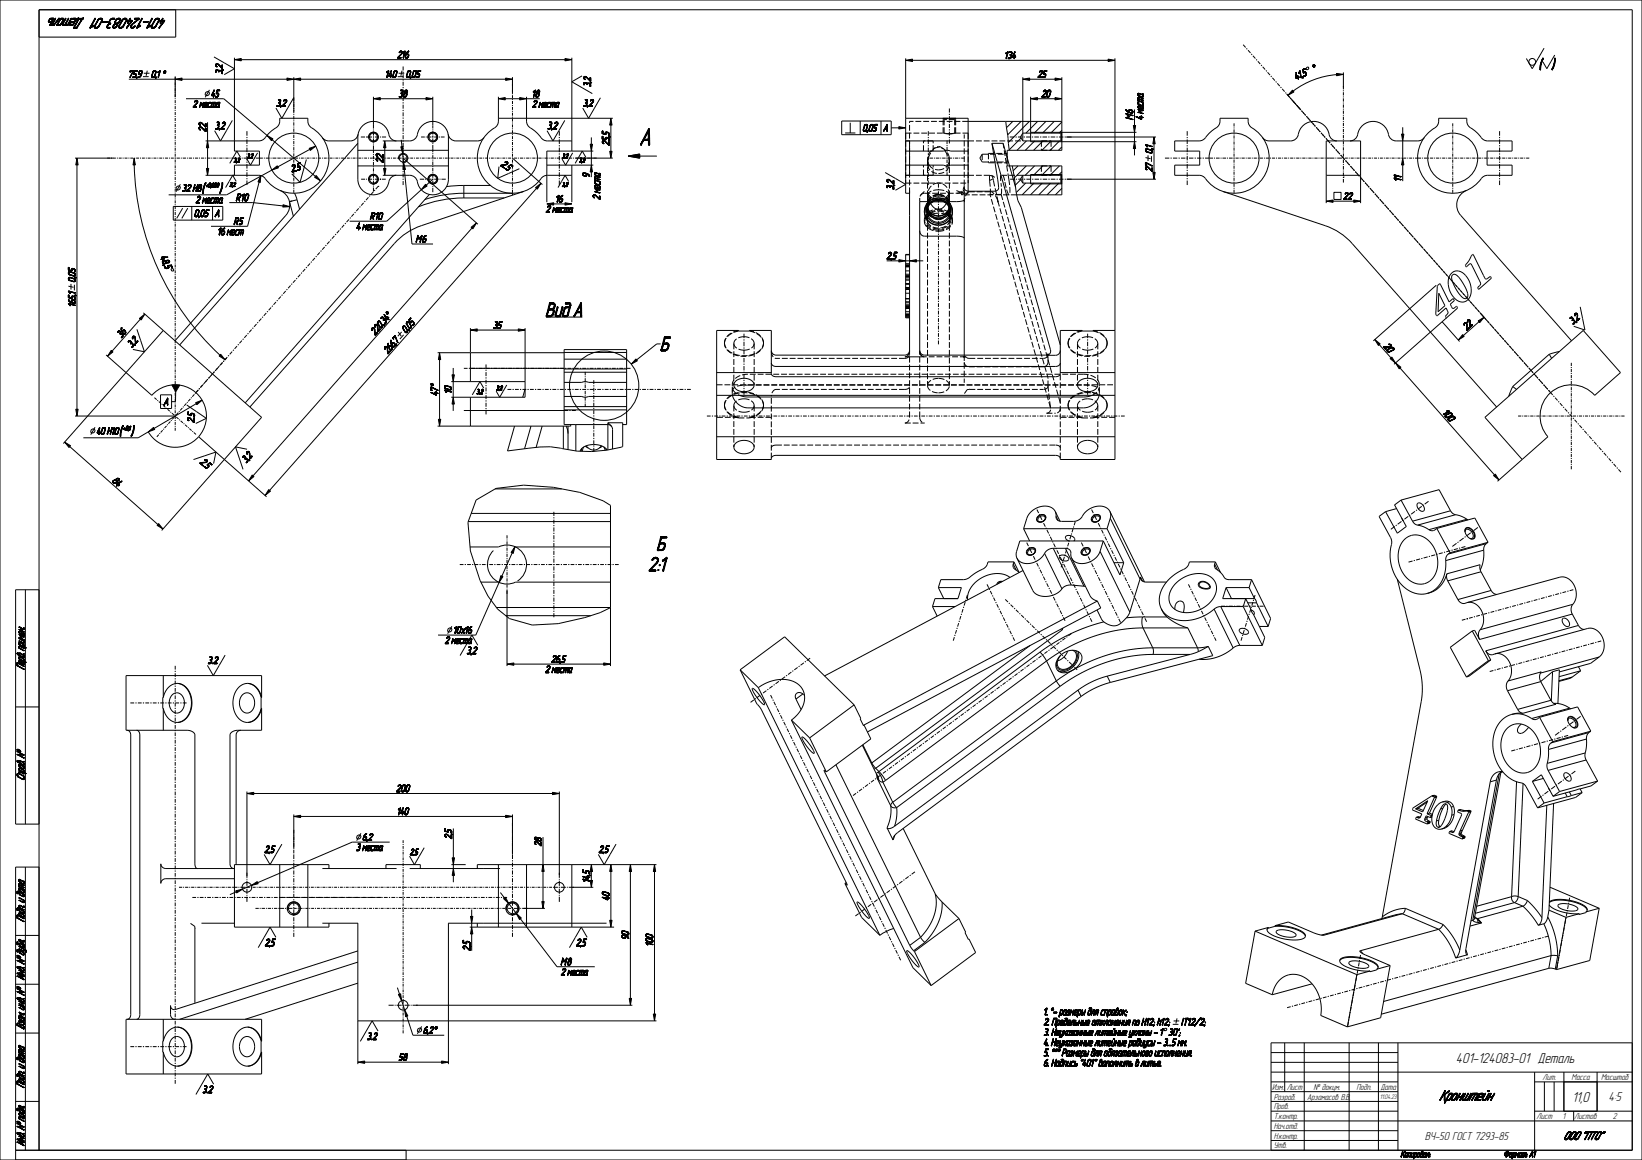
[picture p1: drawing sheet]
<svg xmlns="http://www.w3.org/2000/svg" width="841mm" height="594mm" viewBox="0 0 841 594" stroke-linecap="round" stroke-linejoin="round" font-family="sans-serif">
<defs><g id="words">
<text font-size="12.1" x="328" y="74">А</text>
<g font-size="10.2">
<text x="280" y="162">Вид А</text>
<text x="338" y="180">Б</text>
<text x="335" y="282">Б</text>
<text x="327" y="292">2:1</text>
</g>
<g font-size="7.6">
<text x="46" y="9" transform="rotate(-180 46 9)">Деталь</text>
<text x="92" y="9" transform="rotate(-180 92 9)">401-124083-01</text>
<text x="746" y="544">401-124083-01 Деталь</text>
<text x="731" y="563">Кронштейн</text>
<text x="805" y="564">11,0</text>
</g>
<text font-size="7.5" x="788" y="35">(</text>
<g font-size="7.2">
<text x="103" y="99">(</text>
<text x="112" y="99">)</text>
<text x="61" y="223">( )</text>
</g>
<text font-size="6.8" x="824" y="564">4:5</text>
<g font-size="6.1">
<text x="730" y="584">ВЧ-50 ГОСТ 7293-85</text>
<text x="795" y="584">ООО &quot;ПТО&quot;</text>
</g>
<g font-size="5.3">
<text x="12" y="349" transform="rotate(-90 12 349)">Перв. примен.</text>
<text x="12" y="404" transform="rotate(-90 12 404)">Справ. №</text>
<text x="12" y="507" transform="rotate(-90 12 507)">Инв. № дубл.Подп. и дата</text>
<text x="12" y="593" transform="rotate(-90 12 593)">Инв. № подл.Подп. и датаВзам. инв. №</text>
</g>
<g font-size="5.1">
<text x="204" y="30">216</text>
<text x="515" y="30">134</text>
<text x="66" y="40">75,9</text>
<text x="77" y="40">0,1*</text>
<text x="114" y="38" transform="rotate(-90 114 38)">3 ,2</text>
<text x="197" y="40">140</text>
<text x="208" y="40">0,05</text>
<text x="531" y="40">25</text>
<text x="664" y="41" transform="rotate(-24 664 41)">41,5*</text>
<text x="303" y="44" transform="rotate(-90 303 44)">3 ,2</text>
<text x="108" y="50">45</text>
<text x="204" y="50">38</text>
<text x="273" y="50">18</text>
<text x="533" y="50">20</text>
<text x="99" y="55">2 места</text>
<text x="142" y="54">3,2</text>
<text x="273" y="55">2 места</text>
<text x="299" y="54">3,2</text>
<text x="580" y="61" transform="rotate(-90 580 61)">M6</text>
<text x="585" y="61" transform="rotate(-90 585 61)">4 места</text>
<text x="105" y="67" transform="rotate(-90 105 67)">22</text>
<text x="110" y="66">3,2</text>
<text x="280" y="66">3,2</text>
<text x="442" y="67">0,05</text>
<text x="453" y="67">А</text>
<text x="312" y="75" transform="rotate(-90 312 75)">25,5</text>
<text x="196" y="83" transform="rotate(-90 196 83)">22</text>
<text x="590" y="79" transform="rotate(-90 590 79)">0,1</text>
<text x="149" y="88" transform="rotate(-14 149 88)">2.5</text>
<text x="256" y="85" transform="rotate(36 256 85)">2.5</text>
<text x="590" y="88" transform="rotate(-90 590 88)">27</text>
<text x="302" y="91" transform="rotate(-90 302 91)">9</text>
<text x="718" y="93" transform="rotate(-90 718 93)">11</text>
<text x="93" y="98">32 H8</text>
<text x="458" y="97" transform="rotate(-90 458 97)">3 ,2</text>
<text x="100" y="104">2 места R10</text>
<text x="285" y="104">16</text>
<text x="307" y="102" transform="rotate(-90 307 102)">2 места</text>
<text x="688" y="102">22</text>
<text x="100" y="111">0,05</text>
<text x="110" y="111">А</text>
<text x="190" y="112">R10</text>
<text x="280" y="109">2 места</text>
<text x="120" y="115">R5</text>
<text x="183" y="118">4 места</text>
<text x="112" y="120">16 мест</text>
<text x="213" y="124">М6</text>
<text x="82" y="132" transform="rotate(66 82 132)">48,5</text>
<text x="454" y="133">2,5</text>
<text x="39" y="157" transform="rotate(-90 39 157)">165,10,05</text>
<text x="200" y="163" transform="rotate(-49 200 163)">*</text>
<text x="806" y="166" transform="rotate(-41 806 166)">3,2</text>
<text x="62" y="173" transform="rotate(-49 62 173)">36</text>
<text x="192" y="172" transform="rotate(-49 192 172)">220,34</text>
<text x="208" y="171" transform="rotate(-49 208 171)">0,05</text>
<text x="253" y="168">35</text>
<text x="751" y="169" transform="rotate(-41 751 169)">22</text>
<text x="68" y="178" transform="rotate(-49 68 178)">3,2</text>
<text x="709" y="177" transform="rotate(49 709 177)">20</text>
<text x="199" y="181" transform="rotate(-49 199 181)">266,7</text>
<text x="224" y="203" transform="rotate(-90 224 203)">47*</text>
<text x="231" y="201" transform="rotate(-90 231 201)">10</text>
<text x="84" y="207">A</text>
<text x="739" y="212" transform="rotate(49 739 212)">100</text>
<text x="99" y="217" transform="rotate(-86 99 217)">2.5</text>
<text x="50" y="222">40 H10</text>
<text x="102" y="237" transform="rotate(41 102 237)">2.5</text>
<text x="126" y="237" transform="rotate(-49 126 237)">3,2</text>
<text x="57" y="247" transform="rotate(41 57 247)">84</text>
<text x="228" y="330">2 места</text>
<text x="232" y="324">10х16</text>
<text x="239" y="335">3,2</text>
<text x="106" y="340">3.2</text>
<text x="282" y="339">26,5</text>
<text x="279" y="344">2 места</text>
<text x="203" y="405">200</text>
<text x="203" y="417">140</text>
<text x="186" y="430">6,2</text>
<text x="231" y="430" transform="rotate(-90 231 430)">2,5</text>
<text x="136" y="437">2,5</text>
<text x="182" y="436">3 места</text>
<text x="277" y="433" transform="rotate(-90 277 433)">28</text>
<text x="307" y="437">2,5</text>
<text x="302" y="452" transform="rotate(-90 302 452)">14,5</text>
<text x="312" y="461" transform="rotate(-90 312 461)">40</text>
<text x="136" y="484">2,5</text>
<text x="295" y="484">2,5</text>
<text x="322" y="481" transform="rotate(-90 322 481)">90</text>
<text x="334" y="484" transform="rotate(-90 334 484)">100</text>
<text x="241" y="487" transform="rotate(-90 241 487)">2,5</text>
<text x="287" y="494">M8</text>
<text x="287" y="499">2 места</text>
<text x="535" y="520">1. *- размеры для справок;</text>
<text x="535" y="525">2. Предельные отклонения по H12; h12;</text>
<text x="605" y="525">IT12/2;</text>
<text x="188" y="532">3.2</text>
<text x="217" y="529">6,2*</text>
<text x="535" y="530">3. Неуказанные литейные уклоны - 1</text>
<text x="598" y="530">30';</text>
<text x="535" y="535">4. Неуказанные литейные радиусы - 3...5 мм.</text>
<text x="204" y="543">58</text>
<text x="535" y="541">5. *** Размеры для обязательного исполнения.</text>
<text x="535" y="546">6. Надпись &quot;401&quot; ваполнить в литье.</text>
<text x="104" y="560">3.2</text>
</g>
<g font-size="4.5">
<text x="790" y="553">Лит.</text>
<text x="805" y="553">Масса</text>
<text x="820" y="553">Масштаб</text>
<text x="652" y="558">Изм.</text>
<text x="652" y="563">Pазраб.</text>
<text x="659" y="558">Лист</text>
<text x="669" y="563">Арзамасов В.В.</text>
<text x="673" y="558">№ докум.</text>
<text x="695" y="558">Подп.</text>
<text x="707" y="558">Дата</text>
<text x="652" y="568">Пров.</text>
<text x="652" y="573">Т.контр.</text>
<text x="787" y="573">Лист</text>
<text x="800" y="573">1</text>
<text x="806" y="573">Листов</text>
<text x="826" y="573">2</text>
<text x="652" y="578">Нач.отд.</text>
<text x="652" y="583">Н.контр.</text>
<text x="652" y="588">Утв.</text>
</g>
<g font-size="4.4">
<text x="718" y="593">Копировал:</text>
<text x="784" y="593">Формат: А1</text>
</g>
<text font-size="4.2" x="210" y="438">2,5</text>
<text font-size="3.5" x="707" y="563">11.04.23</text>
<text font-size="3.3" x="244" y="202">3,2</text>
<g font-size="3.1">
<text x="120" y="83">3,2</text>
<text x="127" y="81">3,2</text>
<text x="288" y="81">3,2</text>
<text x="297" y="83">3,2</text>
<text x="106" y="96">+0,039</text>
<text x="118" y="96">3,2</text>
<text x="288" y="96">3,2</text>
<text x="254" y="200">3,2</text>
<text x="63" y="220">+0,1</text>
</g>
</g></defs>
<g fill="#000">
<path d="M120 31l4-1v1zM289 30l4 1h-4zM464 31l3-1v1zM568 30l3 1h-3zM685 38h3l-3 1zM90 41l3-1v1zM150 41l4-1v1zM147 40l3 1h-3zM191 51l4-1v1zM218 50l4 1h-4zM255 51l4-1v1zM259 40l3 1h-3z"/>
<path d="M266 50l4 1h-4zM524 41l3-1v1zM528 51l3-1v1zM540 40l4 1h-4zM540 50l4 1h-4zM662 46l1 1-3 2zM106 72l1 4h-1zM137 69l3 2-1 1zM158 76l4-1-3 2zM197 72l1 4h-2zM205 75h1v4zM302 74h1v3z"/>
<path d="M313 61v3h-1zM580 64h2l-1 4zM581 73l1 3h-2zM591 70l1 4h-2zM718 69h1l-1 3zM39 81l1 3h-1zM69 81v3h-1zM106 86h1l-1 4zM134 90l-1 3h-1zM139 87l3-2 1 1zM162 90l2 3-3-2zM196 86h2l-1 4z"/>
<path d="M207 83l1 4h-2zM218 94l1 1-3 2zM274 96l3-2-2 3zM312 77h1v4zM590 88h2l-1 4zM718 81l1 3h-1zM145 105l3 1h-3zM241 116l3-2-2 3zM679 103l4-1v2zM693 102l4 1-4 1zM460 133l4 1h-4zM466 134l3-1v1z"/>
<path d="M71 163l3-2-2 3zM241 169l3-1v2zM265 168l4 1-4 1zM704 174l3 2-1 1zM749 171l1 1-3 2zM757 164l3-2-2 3zM57 179l1 1-3 2zM88 197h4l-2 4zM113 181l2 3-3-2zM225 181l1 3h-1zM232 192h1l-1 3zM712 184l1-1 2 3z"/>
<path d="M715 186l3 2-1 1zM39 210h1l-1 3zM100 206l4-1-3 2zM225 215h1l-1 3zM232 203l1 4h-1zM33 226l3 2-1 1zM76 221l3-2v1zM129 243l1 1-3 2zM138 251h1l-3 3zM765 244l1-1 2 3zM81 268l2 3-3-2zM264 280l-1 3h-1z"/>
<path d="M257 295h1l-2 3zM260 340l3-1v2zM309 339l4 1-4 1zM126 406h4v1zM150 418l4-1v2zM259 417l3 1-3 1zM283 406h3l-3 1zM121 456l3-1-3 2zM129 453l3-2v2zM232 439h1l-1 4zM232 445l1 3h-1zM278 443l1 3h-1z"/>
<path d="M302 451h1v3zM313 443v3h-1zM323 443v3h-1zM335 443l1 3h-1zM242 475v3h-1zM241 469h1v4zM258 460l1-1 2 4zM264 468l3 2-1 1zM278 462h1l-1 3zM312 471h1v4zM204 509h1l1 3zM207 517l2 3-1 1z"/>
<path d="M322 511h1v4zM335 519h1l-1 4zM183 544l4-1v2zM226 543l4 1-4 1zM771 592h1zM771 590h1zM771 590h2zM772 592h-1zM772 590l-1 2zM772 590h1zM772 592h1zM772 592l1-1z"/>
<path d="M772 591h1zM774 591l-1 1zM773 592h1zM773 593l1-1zM774 590h1zM773 591v1zM773 591l2-1zM773 591h1zM775 591l-1 1zM774 591l1-1zM775 593h-1zM774 591v1z"/>
<path d="M775 592l-1 1zM775 590h1zM775 591l-1 2zM775 590l-1 3zM775 593l1-1zM776 591v1zM775 591l1-1zM777 591l-1 1zM777 590v1zM777 590l-1 2zM777 591h1zM778 590l-1 2z"/>
<path d="M778 591v1zM777 591l1-1zM778 590l-1 1zM778 592h1zM778 593l1-1zM778 590h2zM779 590h1zM778 591h1zM778 591l2-1zM779 591v1zM780 590l-1 2zM779 591l1-1z"/>
<path d="M780 591l-1 1zM780 590h2zM781 591l-1 1zM780 591l2-1zM781 591l1-1zM782 591l-1 1z"/>
</g>
<g fill="none" stroke="#000" stroke-width=".51">
<path d="M0 0h841v594h-841zM90 5v14h-70M90 40v10M110 29l10 6-5 3M120 31l4-1v1zM120 30v47h13v8h-13v5M124 31h165M147 40l3 1h-3zM150 40v17M259 40l3 1h-3zM262 40v8M289 30l4 1h-4z"/>
<path d="M293 30v47M298 39l-5 3 10 6M464 31l3-1v1zM464 30v69M467 31h101M524 40v32M540 40l4 1h-4zM544 40v37h-28v4M568 30l3 1h-3zM571 30v205h-28l-1-1-1-1h-144l-1 1-1 1h-28v-66h28v22l1 2h1h144l1-1 1-1v-22h28M685 38h3l-3 1zM685 38l-7 1-6 2-10 6"/>
<path d="M688 37v8M66 41h24M90 41l3-1v1zM93 41h54M95 51h20l22 18M107 46l-2 4M150 41l4-1v1zM154 41h105M191 51l4-1v1zM191 50v14M195 51h23M218 50l4 1h-4z"/>
<path d="M222 50v14M255 51l4-1v1zM255 50v12a6 6 0 0 1-4 5 18 18 0 0 0 0 28 18 18 0 0 0 27-4l2-1h13M259 51h7M266 50l4 1h-4zM270 50v12a6 6 0 0 0 4 5l2 2a5 5 0 0 0 4 3h13M270 51h6M524 41l3-1v1zM527 41h13M528 51l3-1v1zM528 50v23h54M531 51h9"/>
<path d="M540 50l4 1h-4zM581 56v8M659 48l7 8M662 46l1 1-3 2zM105 72h28a8 8 0 0 0 5-4l2-2a5 5 0 0 0 3-5h15a6 6 0 0 0 4 6 18 18 0 0 1 0 28 18 18 0 0 1-27-4l-2-1h-28M106 72l1 4h-1zM106 63v9M106 76v10M132 78l-4 7-2-4M137 69l3 2-1 1zM139 72l23 18M158 76l4-1-3 2z"/>
<path d="M159 77l-17 8M183 73l-91 104M183 77h47M183 69a4 4 0 0 1-4 3h-11l-3-2M189 71a2.4 2.4 0 0 1 2-3 2.4 2.4 0 0 1 3 2 2.4 2.4 0 0 1-3 2M196 72h14a5 5 0 0 0 4-5 8 8 0 0 1 9-5 8 8 0 0 1 7 8v22a8 8 0 0 1-9 8 8 8 0 0 1-8-8l-2-2h-15M197 72l1 4h-2zM197 76v10M203 72a5 5 0 0 1-4-5 8 8 0 0 0-9-5 8 8 0 0 0-7 8v22a8 8 0 0 0 8 8 8 8 0 0 0 9-8l1-2h2M205 75h1v4zM206 72v3M206 79l1 4"/>
<path d="M219 71a2.4 2.4 0 0 1 2-3 2.4 2.4 0 0 1 3 2 2.4 2.4 0 0 1-3 2M230 69a4 4 0 0 0 4 3h11l3-2M255 61h59M293 78l-3 7-2-4M302 74h1v3zM303 70v4M303 77v8M304 77h-24v27M312 77h1v4zM313 61v3h-1zM313 64v13M464 72h32"/>
<path d="M464 61h32v38M508 73l30 106v2l-2 1h5l1-1 1-2M508 73l3 21a2.7 2.7 0 0 1-1 4h-14M508 73h6l6 23M517 77h.1M519 62l-4 3M523 71l-6 6M523 62l-7 7M524 72h19M526 72l-5 5M527 62l-11 11M528 68h54"/>
<path d="M530 72l-5 5M531 62l-6 6M534 72l-5 5M536 62l-6 6M538 72l-4 5M540 62l-6 6M543 72l-5 5M543 68h-19l-1 2 1 2M543 68v4M543 72l1 1M544 68h-1M544 62h-29l2 15"/>
<path d="M544 63l-6 5M544 67l-2 1M544 75l-2 2M546 70h46M580 64h2l-1 4zM581 73l1 3h-2zM581 68v5M581 76v4M588 80v2M590 80v3M591 70l1 4h-2zM591 74v14"/>
<path d="M602 72h12a8 8 0 0 0 6-4l2-2a5 5 0 0 0 3-5h14a6 6 0 0 0 5 6 18 18 0 0 1 0 28 18 18 0 0 1-27-4l-3-1h-12v-5h12v-8h-12zM647 70l2 2h12a5 5 0 0 0 5-5 8 8 0 0 1 9-5 8 8 0 0 1 6 8l2 2h2M718 69h1l-1 3zM718 65v4M718 72v9M729 70l-2 2h-12a5 5 0 0 1-4-5 8 8 0 0 0-10-5 8 8 0 0 0-6 8l-2 2h-2M737 61h14a6 6 0 0 0 4 6l3 2a5 5 0 0 0 4 3h12v5h-12v8h12v5h-12a6 6 0 0 0-5 4 18 18 0 0 1-28-3 18 18 0 0 1 7-26l1-2zM38 81h20M39 81l1 3h-1zM39 84v126M69 81v3h-1zM69 84a138 138 0 0 0 44 98"/>
<path d="M92 94l-2 4M106 86h1l-1 4zM121 93l-2-3-3 6M123 80l-2-3-3 7M133 93l-6 23h-19M134 90l-1 3h-1zM139 87l3-2 1 1zM139 87l-23 13h-30M144 98a8 8 0 0 1 4 5M151 99l1 3M157 82l-3 11-5-4M162 90l2 3-3-2z"/>
<path d="M183 85h47M189 92a2.4 2.4 0 0 1 2-3 2.4 2.4 0 0 1 3 3 2.4 2.4 0 0 1-3 2M196 86h2l-1 4zM204 82a2.4 2.4 0 0 1 2-3 2.4 2.4 0 0 1 3 2 2.4 2.4 0 0 1-3 2M206 81l39 34M207 83l1 4h-2zM207 87l4 38h11M216 97l-18 16h-19M218 94l1 1-3 2zM219 92a2.4 2.4 0 0 1 2-3 2.4 2.4 0 0 1 3 3 2.4 2.4 0 0 1-3 2M220 100l-94 106M222 92l-4 3"/>
<path d="M238 95l-9 1M238 95h13M238 95v6M256 85l-1 6 11-5M262 100v-1h-27l-9 1-8 2M263 81l15 14M268 98l-53 18-5 2-4 3-78 87M274 96l3-2-2 3zM275 96l-137 155M280 85h24M291 93l-2-3-3 6M293 85v19"/>
<path d="M295 81h19M300 80l-2-3-3 7M453 88l11 6-5 3M464 90h32M490 98l4 1v83M517 85h27v15h-23M518 85l1 5a41 41 0 0 0 4 16M521 85l-2 2M523 92l-3 3M524 90h19M524 90l-1 2 1 2M524 90v4"/>
<path d="M524 94h19M525 94l-5 5M526 85l-6 6M530 94l-6 6M530 85l-5 5M534 94l-6 6M534 85l-5 5M538 94l-6 6M538 85l-4 5M542 94l-6 6M543 85l-5 5M543 90v4"/>
<path d="M544 89h-16v5h16h-1M544 89l-1 1M544 88l-2 2M544 96l-3 4M546 92h46M590 88h2l-1 4zM679 90v14M683 98h4v4h-4zM697 90v14M718 81l1 3h-1zM718 84v9M94 107l-4 5"/>
<path d="M96 107l-3 5M114 106h-25v7h25M117 104h12l16 1M145 105l3 1h-3zM148 103a8 8 0 0 1-2 7l-56 65M148 103l2 8M150 103h-2M152 102l1 5M152 102l-4 1M238 101l-12 1-12 4M238 101h20M241 116l3-2-2 3z"/>
<path d="M242 117l-112 127M471 118l1 2 1 1h17l4 1M473 108a7 7 0 0 0 8 7 7 7 0 0 0 7-7M475 107a6 6 0 0 0 6 5 6 6 0 0 0 5-5M475 107a6 6 0 0 0 6 4 6 6 0 0 0 5-4M475 106a6 6 0 0 0 6 5 6 6 0 0 0 5-5M476 103l-2 2-1 3M476 103a7 7 0 0 1 9 0M476 103h-5v77l1 2 1 1h-10l2-1 1-2v-70M479 103h3M484 103h-6M484 103h.1"/>
<path d="M485 104a4 4 0 0 1-4 3 4 4 0 0 1-4-3M485 103l2 2 1 3M494 102l-2 1h-7M523 106h.1M523 106l20 71M679 103l4-1v2zM683 103h10M693 102l4 1-4 1zM748 110l57 65M460 133l4 1h-4zM464 130h2M464 134h2"/>
<path d="M466 134l3-1v1zM466 130h-2v33h2M469 134h4M693 125l74 83M743 140l2-1a9 9 0 0 1 8 11 5 5 0 0 1-4 5 5 5 0 0 1-5-3l-1-2a9 9 0 0 1 0-10zM755 130l-4 6v1l2-2 1 1 4 9-1 2M755 130h.1M755 130l6 13 2-1M464 158h2M464 157h2M464 156h2M464 155h2"/>
<path d="M464 148h2M464 142h2M464 141h2M736 146l-33 29M737 150l3 7-3 3zM744 141a2.9 2.9 0 0 1 4 2l3 5a3 3 0 0 1 0 5 5 5 0 0 1-5-4l-1-1a6 6 0 0 1-1-7zM746 157l-2 1-1-2 2-2-1-1-2 2-5-10-1 2-1 14 1 1 5-4 1 2-2 2 1 1M746 157h.1M746 157v1l-32 29M757 147h.1M763 142h.1M763 142l1 1-7 5v-1"/>
<path d="M809 157l3 12-6-2M57 179l1 1-3 2zM70 169l4 11-6-1M71 163l3-2-2 3zM72 163l-15 17M73 160l61 54-51 58M84 169l-52 58M241 169l3-1v2zM241 168v12M244 169h21M265 168l4 1-4 1zM269 168v35h-38"/>
<path d="M381 171v2M381 174h.1M381 175v2M381 178v1M381 179v2M395 179l1 2 1 1h66l2-1 1-2M471 179l1 2 1 1h63l1-1M557 171v2M557 174h.1M557 175v2M557 178v1M557 179v2"/>
<path d="M704 174l3 2-1 1zM706 177l6 6M739 165l9 10M749 171l1 1-3 2zM757 164l3-2-2 3zM757 165l-7 7M759 161l2 2M54 182l24 20a16 16 0 0 1 22-1 16 16 0 0 1 2 23l35 30M88 197h4l-2 4zM113 181l2 3-3-2zM224 181h17v14M225 181l1 3h-1z"/>
<path d="M225 184v31M231 195h38M232 192h1l-1 3zM232 188v4M232 195v8M241 189h48M260 197l-4 6-2-3M269 199l-1 4M289 191h32M289 189h32M289 184h32M289 180h32"/>
<path d="M304 195v2M304 197v1M304 199v2M367 191h28M377 195a6 6 0 0 1 9 2 6 6 0 0 1-5 4 6 6 0 0 1-5-4zM381 182v1M381 183v3M381 186v1M381 187v3M381 190v1M381 192v2M381 194v1"/>
<path d="M381 196v2M381 199h.1M381 200v2M395 186l1 1 1 1h144l1-1 1-1M537 181h.1M543 191h28M553 195a6 6 0 0 1 9 2 6 6 0 0 1-5 4 6 6 0 0 1-5-4zM557 182v1M557 183v3M557 186v1M557 187v3M557 190v1"/>
<path d="M557 192v2M557 194v1M557 196v2M557 199h.1M557 200v2M712 184l1-1 2 3zM715 186l3 2-1 1zM717 188l48 55M775 198l2 1M775 198l-2 5M793 181l2 3M793 181l-18 17"/>
<path d="M799 180l-6 1M805 186v1M805 188h.1M805 189v2M805 191v1M805 192v2M805 194v1M805 195v2M805 197v1M805 198v2M38 213h52M39 210h1l-1 3z"/>
<path d="M49 219l-3 4M88 202h-6v7h6M90 201v5h-2M96 207l10 7-6 3M100 206l4-1-3 2zM101 207l-22 12M225 215h1l-1 3zM232 203l1 4h-1zM232 207v3M241 203v15h-17M264 218l-4 13a75 75 0 0 1 28-1 61 61 0 0 0 31-1M272 218l-3 12"/>
<path d="M278 218l-3 11M289 218v12M289 210h32M289 208h32M290 218l1 4M291 218v12M292 217v1M304 201v1M304 202v2M304 205v1M304 206v2M304 209h.1"/>
<path d="M304 210v2M304 213h.1M304 214v2M304 217h.1M304 218v2M311 216l2 2M311 216h8M311 216v14M321 217v-38h-32v38M367 202h204M375 202a9 9 0 0 0 8 7h172a9 9 0 0 0 8-7M379 202l4 1h172l4-1"/>
<path d="M778 213h1M780 213h.1M781 213h1M783 213h.1M784 213h1M786 213h.1M787 213h2M789 213h.1M790 213h2M792 213h1M793 213h2M795 213h1"/>
<path d="M796 213h2M798 213h1M799 213h2M801 213h1M802 213h2M805 213h.1M805 200v1M805 201v2M805 203v1M805 204v2M805 207h.1M805 208v1"/>
<path d="M805 210h.1M805 211v1M805 214v1M805 216h.1M805 217v2M805 219v1M805 220v2M806 213h1M808 213h.1M809 213h1M811 213h.1M812 213h1"/>
<path d="M814 213h.1M815 213h2M817 213h.1M818 213h2M820 213h1M821 213h2M823 213h1M824 213h2M826 213h1M827 213h2M829 213h1M830 213h2"/>
<path d="M33 226l3 2-1 1zM36 229l45 40M76 221l3-2v1zM99 235l12-4-2 6M102 224a16 16 0 0 1-26-3l-5 3h-28M127 230l-6-1 3 11M298 230v1M298 231h.1M299 229l-1 2M300 228l1 1M301 229a4 4 0 0 0 6 0M304 220v1"/>
<path d="M304 222v2M304 224v1M304 225v2M304 228v1M304 229v2M308 228l-1 1M309 229l1 2M310 230l1 1M311 230a9 9 0 0 0-14 1M314 230v-10l-1-2-2-1h-16v14M367 224h204M377 227a6 6 0 0 1 9 2 6 6 0 0 1-5 3 6 6 0 0 1-5-3z"/>
<path d="M553 227a6 6 0 0 1 9 2 6 6 0 0 1-5 3 6 6 0 0 1-5-3zM780 235l-19-21 50-45 19 22-13 11a16 16 0 0 0-23-1 16 16 0 0 0-1 23l-26 22M805 222v1M805 223v2M805 225v1M805 226v2M805 228v1M805 229v2M805 231v1M805 232v2M805 235h.1M805 236v1"/>
<path d="M805 238h.1M805 239v1M129 243l1 1-3 2zM138 251h1l-3 3zM254 250h34M718 256l-4 3 6 11-4 3-6-11-4 2 6 11a9 9 0 0 1 0 7 19 19 0 0 0 16 22 14 14 0 0 0 12-17M718 256l5 11M718 256l19-5 6 11M765 244l1-1 2 3zM81 268l2 3-3-2zM240 267h73M241 263h72"/>
<path d="M264 280l-1 3h-1zM264 280a10 10 0 0 1 1 18M524 271l3 6M524 271h43M531 265v2h2h1l2-2M531 265h.1M532 264h2h1l1 1-2 2h-2l-1-1zM532 265l2-1 1 2-1 1h-1l-1-1zM536 264h.1M536 264h-1h-2l-2 1M536 264v1M536 265h.1"/>
<path d="M541 264v2l2 1h8l2-1 3-4 2-1 3-2h3a5 5 0 0 1 5 6M541 264v-2l-2-2a10 10 0 0 0-13 5l-2 6M541 264l1 3M559 265v2h2h1l2-2M559 265h.1M560 264h2h1l1 1-2 2h-2l-1-1zM560 265l2-1 1 2-1 1h-1l-1-1zM564 264h.1M564 264h-1h-2l-2 1M564 264v1M564 265h.1M565 277l-3 8-3 2-3 1a6 6 0 0 1-8-6l-1-1h-1"/>
<path d="M565 277h-43l-1 5a5 5 0 0 0 2 6 5 5 0 0 0 6 0l4-2 2-3M565 277l9 17 2-6M567 271l9 17M569 265l-2 6M569 265l15 31M723 267l3 2M726 269l6 2M736 271l-2 1-2-1M736 271l7 12M736 271l19-6 7 13M743 262l3 2M743 262l-20 5"/>
<path d="M746 264l5 2M746 264l-20 5M750 272l1-1 1-1 2 2 1 3-1 1h-1M751 266h1M751 266l-19 5M761 278l-1 2v2M761 278l-19 6M762 278h-1M762 278l-19 5M253 282a10 10 0 0 0 3 16l-12 27h-20M257 295h1l-2 3zM262 283l-5 12"/>
<path d="M513 298h-1l-1 1M519 289l1 3M519 288h-13l-2 3-5 3a8 8 0 0 1-6 3h-11l-1 4h11l-1 6h-12l-1 4M519 288l3 5-3-2v-2M519 288v1M524 292l-102 54M526 282v2h1h2l1-2M526 282h.1M526 282l1-1 2-1 1 1v1M526 282v2h2h1l1-2M526 282l1-1h2h1v1M527 282l2-1 1 2-1 1h-2l-1-1z"/>
<path d="M530 282h.1M535 283l9 19M539 281l-2 1-2 1M539 281l10 19M539 281h7M546 281l9 19M549 300h-3l-2 2M549 300h6M554 282v2h1h2l1-2M554 282h.1M554 282l1-1 2-1 1 1v1M554 282v2h2h1l1-2"/>
<path d="M554 282l1-1h2h1v1M555 282l2-1 1 2-1 1h-2l-1-1zM558 282h.1M571 288h5M584 296l-5 18-2 2M584 295l1 2 1 1h11M584 295v1M584 295l1 3M614 298h3l2 1a1.5 1.5 0 0 1 0 3 1.5 1.5 0 0 1-2 0l-2-1a1.6 1.6 0 0 1-1-3zM622 289v2l6 6h13M622 289l2 3M622 288h-13l-1 2-2 2a17 17 0 0 0-12 18l2 4 4 3 5 1 5-1a25 25 0 0 0 12-5"/>
<path d="M622 288v1M622 288l3 5M641 297l10 20-1 4h-5M641 297l-1 4h-12l-2 6h12l-1 4M741 294l1 3M741 294l-1 3a12 12 0 0 1-8 7M742 297l5 10M742 284l-1 1-1 2M743 283l-1 1M759 293l-1-4-17 5M759 293l5 9M759 293l-17 4"/>
<path d="M760 282a19 19 0 0 1-2 10M760 282l-20 5M799 296h3l3 2a9 9 0 0 1 1 11M13 302v120M20 302h-12v120h12M254 311h59M259 315h44M260 302v39M313 311a90 90 0 0 1-40 9l-12-3-6-5a69 69 0 0 1-15-45l4-11 10-6a98 98 0 0 1 55 6l4 3v82M478 311l2 4M478 311h11M489 311h.1"/>
<path d="M515 307h.1M515 307l1 1M517 309h.1M518 310l1 1M519 311l1 1M520 312l2 2M522 314l1 1M523 315l1 1M525 317h.1M526 318l1 1M528 319v1M544 302l-3 2-5 1h-4l-3-3"/>
<path d="M555 300h1M558 305l2 2 2 1M562 308l-120 63M562 308l2 3-120 64M564 317l1 1M565 318a93 93 0 0 0-32 16M577 316l-3 3-3 1h-2l-4-2M585 316v3v3M585 316h-8M585 316h13M595 313l3 3M598 316l4 3 6 3"/>
<path d="M602 312v-2a2.4 2.4 0 0 1 3-2 2.4 2.4 0 0 1 1 3v3M622 312l10 20M625 311l-3 1M625 311h12M625 311l10 19M637 311l10 19M747 307l2 2h5l3 2a9 9 0 0 1 1 11M764 302l1 2h2M764 302l-17 5M805 314l-47 13M805 314l3 6M806 309l-1 3v2"/>
<path d="M806 309l-48 13M115 335l-6 11-3-5M231 321l-2 3M309 339l4 1-4 1zM412 339l-2 2M413 339h-1M415 337l-2 1M528 331l-81 60M529 320l1 2M530 322l1 1M531 323l2 1M533 334l3 4"/>
<path d="M533 334l-83 61M533 325h1M534 326l1 1M536 327v1M536 338l-82 62M536 338l5 11M537 328l1 2M539 330v1M539 331l2 1M541 333h1M542 334l2 1M544 323l-95 70"/>
<path d="M544 335v1M544 322v1M545 336l1 2M547 338v1M547 333l-2 4-3 1M548 339l1 1M549 333l2 2v2l-2 3-2 2-3 1-2-2v-2l1-3M551 333l1 2-1 3-2 3-2 1-3 1h-2l-1-2v-2M552 334h.1M552 334v3l-2 4-4 3-4-1M585 322a85 85 0 0 0-49 16M585 322h23"/>
<path d="M585 322l5 10M590 332a84 84 0 0 0-41 11M590 332l1 3M590 332h23M591 335a82 82 0 0 0-48 16M591 335h19M608 322l5 10M610 335l-43 11M613 332l1 2M614 334l-4 1M619 331l-5 3M619 331l-6 1"/>
<path d="M619 331l2 5M632 332a24 24 0 0 1-18 6M635 330l-3 2M635 330h12M648 326l-1 4M755 323l3 4M758 322l-1 3 1 2M761 333l2 2h5l4 2a9 9 0 0 1 0 12M761 333l3 5M808 320l2 2h1M808 320l-47 13M813 322h2l3 1 2 1 1 3v5v3l-2 1"/>
<path d="M819 336l-4 4-16 4M819 336l-30 9M67 360h2M69 360h1M71 360h2M73 360h1M74 360h2M77 360h1M78 360h2M81 360h.1M82 360h2M84 357v6"/>
<path d="M84 346v11M85 360h.1M86 360h2M88 356l2-1h2a5 5 0 0 1 3 6 5 5 0 0 1-5 4h-1a6 6 0 0 1-1-9zM89 360h.1M90 360h2M91 350l4 2a11 11 0 0 1-3 18h-1M91 350h-3l-2 2-1 2-1 3M91 350l3 1 2 2 2 3v4v4l-2 3-2 2-3 1M92 360h1M94 360h2M124 356l2-1h2a5 5 0 0 1 2 6 5 5 0 0 1-4 4h-1a6 6 0 0 1-1-9z"/>
<path d="M127 350l2 1 2 1 3 5M127 350l-3 1-3 2-1 3-1 4 1 4 1 3 3 2 3 1M127 350h2l2 2 2 2 1 3M134 357v6M134 357h.1M134 357v-11h-69v28h31l2 1 2 1v66v2l1 1M260 340l3-1v2zM263 340h46M379 343l9 17 2 4 44 89h-1M379 343l23-17 35 35M379 343l9 9M385 353l4 3 3 5-4-4z"/>
<path d="M386 358l-2 2M387 358h.1M388 352l7-3a12 12 0 0 1 17 6v3l-1 3a17 17 0 0 1-6 8M388 352l63 127M389 356l-1 1M390 355v1M393 354l-2 1M394 353h-1M396 351l-2 2M397 351h-1M399 349l-2 1M400 348l-1 1"/>
<path d="M402 347l-2 1M403 346h.1M405 344l-1 1M406 343v1M408 358l2 5M409 342l-2 1M410 341h-1M411 355l-3 3M412 356a2.3 2.3 0 0 0-4-1 2.3 2.3 0 0 0 0 3M541 349l2 2M541 349l-84 62M542 343h.1"/>
<path d="M543 351l-84 63M549 341h1M549 343l-8 6M549 343l4-3 1-3-1-3-4-1a7 7 0 0 0-7 10M549 343l-4 2-3-2M550 342l2 1M552 353l2 4-94 69-2 2-1 2M552 353l-94 70M567 346a44 44 0 0 0-15 7M567 346l2 3M728 359l-20 111M772 354l5 9"/>
<path d="M772 349l17-5v2v3M772 349v2v3M789 349l-17 5M789 349l5 10M794 359l3 2-17 4M794 359l-17 4M795 344l-6 5M795 344l4-1-1 17M795 344v15M805 347l-1 1M805 347l-7 2M808 341l2 2"/>
<path d="M810 343l-5 4M810 343l-11 4M8 362h12M65 374l1 1 1 1v144l-1 1-1 1M70 374l1 1 1 1v144l-1 1-1 1M84 363l1 3 1 2 2 1 3 1M84 363v11M123 374l-1 1-1 1v67M134 363l-3 5-2 1-2 1M134 363h.1M134 363v11h-13l-2 1-1 1v66v2l2 1M134 363l-1 3-2 2-2 1-2 1"/>
<path d="M405 369l63 127 9 9M405 369l10 9M411 377l4 4 2 5-4-4zM415 378l8 17M437 361l-22 17M437 361l9 17-23 17M777 363l3 2M779 371l-2 2 1 2h2l3-3M780 365l-5 1M784 368l-4-2a13 13 0 0 0-15 13 20 20 0 0 0 16 23l7 12M789 367l-2 1h-3M789 367l19-5 7 12"/>
<path d="M789 367l6 13M795 380h-1M796 360l4 1 4 2M803 369v-2h1l3 2 1 3-1 1-1-1M804 363h1M804 363l-20 5M813 378l-1 8M813 378l-20 6M814 375l-1 2v1M814 375l-20 5M815 374l-20 6M815 374l-1 1"/>
<path d="M422 395l44 89M423 395h-1M423 395l-1-1v1M423 395h.1M428 392l44 88M442 382l7 14M442 381l5 10M447 391h-1M447 391l2 2M449 393l-1 1M449 393l1 2M449 396v3"/>
<path d="M449 396v1M449 396h.1M449 399h1M449 399l7 14M449 397l1 2M449 397v2M450 395l1 3 1 2M450 395l-1 1M450 399l2 1M450 395l4 5M450 395h.1M454 400h-2"/>
<path d="M766 399l-15 87v2l1 1M766 399l-3 1-15 87M768 396l-13 74M769 396l-14 73M769 395l-2 2-1 2M769 395h.1M770 395l-2 1M792 391l1 4M793 395l6 10M793 384l-1 7M794 380l-1 2v2M812 386v3"/>
<path d="M812 386l-20 5M812 389l-19 6M812 389l6 11M818 400l-19 5M818 400l-3 2M126 406h4v1zM126 405v44M130 406h153M150 418l4-1v2zM150 417v17M154 418h105M259 417l3 1-3 1z"/>
<path d="M262 417v20M283 406h3l-3 1zM286 405v43M452 400l5 11M456 413v5l-2 6M456 413l1 1h2M457 411l2 3M457 411l-1 2M459 414v4l-1 5M725 414l6-4-2 6zM725 419l6 3M725 419h.1"/>
<path d="M725 419h1M726 419h.1M726 414h-1M726 414l3 1M727 418l-1 1M727 418l-2 1M730 420l1 1M730 419v1M731 419l1 1M731 419l-1 1M731 417l2 1M731 411l-5 3"/>
<path d="M731 419h.1M731 419h-1M731 418v1M732 416l-1 1M732 416l2 1M733 419l-3-1v1M733 418v1M733 418h.1M733 408l-9 6v1l4 2-1 2h-1M733 408h.1M733 408h2M734 418h-1"/>
<path d="M734 417l-1 1M734 407h1M735 408h.1M735 409l-4 8M735 408v1M735 407l-2 1M735 407l1 1M736 408h-1M736 408h.1M736 408l-1 1M736 408l-4 8M738 414l-2 6"/>
<path d="M739 411l-2 1-2 2-2 5 1 3 1 1 1 2h2M739 411h2M739 414l-2 6M739 414h-1M741 412l-2 2M741 412h.1M741 412h-2l-1 2M741 412v2l-1 4-2 5-2 1M741 411l2 2M742 411l2 2M742 411h-3M742 411h-1"/>
<path d="M743 413l1 4M744 417l-2 4-1 2M744 413l1 4M744 413h-1M745 417l-1 3-2 3M745 417h-1M747 415v1l1 1h1l-4 9h-1M747 415h.1M747 415h2M748 415h.1M748 415h-1M748 415h2"/>
<path d="M750 415h-1M751 415h-2M751 415l1 1M752 416h.1M752 416l-4 9M753 415h-3M753 415h-2M753 415h.1M753 415l-1 1M753 416h-1M753 416l-4 9M753 415v1"/>
<path d="M777 400l-3 59M780 401l-2 58M792 412l-2 58M796 411l-3 55M799 405l-4 3-6-11-4 3 6 11-3 3M809 404l1 2-3 2-19 6M185 427l-2 3M200 431h-20l-48 21M232 439h1l-1 4zM232 424v15M278 429v14M454 424l3 6"/>
<path d="M458 423l-2 1h-2M458 428l-1 2M463 424l16 34M731 421h.1M731 422h.1M731 421v1M732 420l1 1M732 420l-1 1M732 421l-1 1M732 421h-1M732 421h.1M733 421h-2"/>
<path d="M733 421h.1M733 421h-1M736 420v3v1M737 420v2l1 1-2 1M737 420h-1M741 423l-3 2M742 423l-4 2M742 423h-1M742 426v1l7 3M742 426h2M744 425v1M744 426h-2"/>
<path d="M744 426h1M745 426h-1M747 427v1M747 428h1M748 426l-1 1M748 425v1M748 428l1 1M748 427h1M748 427h-1M749 427v1M749 427l-2 1M749 426l-1 1"/>
<path d="M749 426h-1M749 430h.1M749 429v1M749 425h-1M749 425v1M749 429h.1M749 428h-1M749 428h1M750 428h-1M750 429l-1 1M750 429h.1M750 429h-1"/>
<path d="M750 428h.1M750 428l-1 1M750 428v1M13 444v145M20 444h-12v145h828v-584h-816v584M120 445h-35l-2-1-1-2v10l1-1 2-1h35M121 456l3-1-3 2zM121 457l-3 1M129 453l3-2v2zM129 453l-5 2M143 460h2M143 443v32"/>
<path d="M146 460h.1M147 460h2M150 460h.1M151 460h2M153 460h1M155 460h2M157 460h1M158 443v32M158 460h2M161 460h1M162 460h2M165 460h.1"/>
<path d="M165 445h38M166 460h2M168 443h-48v32h48M169 460h.1M170 460h2M172 460h1M174 460h2M176 460h1M178 460h1M180 460h1M181 460h2M184 460h1"/>
<path d="M185 460h2M188 460h.1M189 460h2M192 460h.1M193 460h2M195 460h1M197 460h2M199 460h1M200 460h2M203 460h1M204 460h2M207 460h.1"/>
<path d="M208 460h2M210 445h46M211 460h.1M212 460h2M214 460h1M216 460h2M218 460h1M220 460h2M222 460h1M223 460h2M226 460h1M227 460h2"/>
<path d="M230 460h.1M231 460h2M231 443h8M232 445l1 3h-1zM232 443v2M232 448v4M234 460h.1M235 460h2M237 460h1M239 460h2M241 460h1M242 460h2"/>
<path d="M244 443h92M245 460h1M246 460h2M249 460h1M250 460h2M253 460h.1M254 460h2M255 443v32M256 457l2 3M257 460h.1M258 460h2M270 443v32"/>
<path d="M278 443l1 3h-1zM278 446v16M293 443v32M293 454h11M302 451h1v3zM313 443v3h-1zM313 446v25M323 443v3h-1zM323 446v65M335 443l1 3h-1zM335 446v73M433 452l8 18 10 9"/>
<path d="M433 452v1M433 452h.1M434 452l-1 1M450 460h.1M453 458l-2 2M454 458h-1M456 456l-2 1M457 455l-1 1M459 454l-2 1M460 453h.1M462 451l-1 1M463 450v1"/>
<path d="M465 449l-1 1M466 448h.1M469 446l-2 2M469 446h.1M479 458l4 4M479 458l1 5-2 6a31 31 0 0 1-6 11M774 459v2l2 1M774 459l-18 5M778 459l-1 2-1 1M778 459h-4M778 459l4 2M794 454l25 11"/>
<path d="M804 460v2M804 460h.1M8 479h12M98 473l2 1v1M100 475v39M100 475h.1M103 473h17M141 480l-3-5-6 10M147 466a3 3 0 0 1 3-4 3 3 0 0 1 4 3 3 3 0 0 1-4 3M165 473h18M183 473v72M241 475h74"/>
<path d="M241 469h1v4zM242 475v3h-1zM242 466v3M242 473v2M242 478v9M258 460l1-1 2 4zM259 466a3 3 0 0 1 3-4 3 3 0 0 1 4 3 3 3 0 0 1-4 3M261 463l3 5M264 468l3 2-1 1zM267 470l18 25h20M268 465h11M278 462h1l-1 3z"/>
<path d="M311 473h-81v72M312 471h1v4zM439 462l4 4 2 4-4-4zM440 468l-2 1M441 467h-1M443 465l-2 2M444 465h.1M446 463l-1 1M447 462v1M449 461l-1 1M458 475l-7 4M472 480l2 3"/>
<path d="M472 480l-6 4M483 462a28 28 0 0 1-9 21M483 462l8 8M491 470l9 18-23 17M491 470l-23 17M643 477l-5 27 14 5M643 477l52 22M649 476h.1M650 475l-1 1M650 475l-1 1 1 2 6 3h8h3l2-2M650 475h.1M650 475l-7 2"/>
<path d="M653 474l5 1 5 1 4 1 2 2M653 474l-3 1M653 474l7-2 13 6 5 1M653 474h5l6 1 3 2 2 2M653 474h.1M654 477l2-1h3l4 2 1 1-2 1h-4l-4-2zM678 479h.1M708 470h.1M718 468l-41 11M718 468l19 8M718 468l-40 11M720 465a21 21 0 0 0-12 5"/>
<path d="M720 465l-1 2-1 1M720 465l19 8M737 476a37 37 0 0 1 9 15M737 476l-40 11M739 473a39 39 0 0 1 9 14M739 473l-2 3M754 471l3 1M754 471l-1 1M755 470l-1 1M755 470h.1M755 469v1M755 470h2"/>
<path d="M757 471v1M757 471l2 2M757 470h.1M757 470l2 3M757 470v1M757 472l2 1M759 473l-6 1M776 462l-20 6M776 462l4 2M780 464l-23 6M780 464h.1M780 464l4 4 4 6"/>
<path d="M782 461l8 9M782 461l-2 3M790 470l-1 2-1 2M791 473l2 8 1 8M791 473l-3 1M793 470a43 43 0 0 1 5 19M793 470l-1 2-1 1M793 466l9 4M793 466v4M793 463l3 2 4 2 4 1h5M794 462l3-1h7l7 3 1 1 1 1M794 462l1-1h3l8 1 6 2 1 2-1 1"/>
<path d="M798 463h2h4l3 1 1 2-2 1-4-1-3-1zM800 479v2M801 477v1M801 475v2M801 474h.1M802 471v2M802 470l-5 27M802 470h.1M803 467l-1 2M803 466v1M803 464v1M803 463h.1"/>
<path d="M803 462v1M809 468l-7 2M812 467l-3 1M819 465l-5 27-17 5M819 465l-7 2M183 487l-93 30a1.9 1.9 0 0 1-3-2v5l1 1 2 1M183 493l-91 29M464 487l4 4 3 4-4-4zM466 484l2 3M468 487h.1M468 487l9 18M474 483l-6 4"/>
<path d="M686 492l1 2 4 2 6 1h5M686 492l1-1 2-1h8l6 3 2 1 1 1M686 492h.1M686 492l1-1 3-1 7 1 6 2 2 1 1 1M691 493l2-1h4l3 2 1 1-2 1h-4l-3-2zM695 499l-5 27M695 499v1M695 497v2M696 495v1M696 493v2M696 492h.1M697 487l1 1"/>
<path d="M697 487v1l2 1 13 5M697 489l-1 2M697 489h.1M702 497l-7 2M705 496l-3 1M706 496h-1M706 496h.1M706 495v1M712 494l-5 27-17 5M712 494l-7 2M748 487l-1 2-1 2M751 486l1 3"/>
<path d="M752 489l-6 2M793 496h4M793 496l-86 23M794 489h4M794 489l-85 24M794 489l-1 7M797 496v1M798 494l-1 2M798 489l-1 7M798 493h.1M798 490v2M799 489v1"/>
<path d="M799 486v2M799 485v1M800 483l-1 1M800 481v1M8 504h12M183 503l-57 19M204 506l1 3M204 509h1l1 3zM206 512l1 5M207 517l2 3-1 1zM213 515h111M322 511h1v4z"/>
<path d="M335 519h1l-1 4zM652 509l1-4 3-4 4-2h5a18 18 0 0 1 11 21l14 6M672 504l-20 5M694 507h.1M694 504v2M694 503v1M695 500l-1 2M8 529h12M67 536h2M69 536h1M71 536h2M73 536h1"/>
<path d="M74 536h2M77 536h1M78 536h2M81 536h.1M82 536h2M84 539l1 3 1 2 2 1 3 1M84 533v6M84 522v11M84 539v11M85 536h.1M86 536h2M88 532l2-1h2a5 5 0 0 1 3 6 5 5 0 0 1-5 4h-1a6 6 0 0 1-1-9z"/>
<path d="M89 536h.1M90 536h2M91 526l4 2a11 11 0 0 1-3 18h-1M91 526h-3l-2 2-1 2-1 3M91 526l3 1 2 2 2 3v4v4l-2 3-2 2-3 1M92 536h1M94 536h2M124 532l2-1h2a5 5 0 0 1 2 6 5 5 0 0 1-4 4h-1a6 6 0 0 1-1-9zM127 526l2 1 2 1 3 5M127 526l-3 1-3 2-1 3-1 4 1 4 1 3 3 2 3 1M127 526h2l2 2 2 2 1 3M134 539l-3 5-2 1-2 1"/>
<path d="M134 539h.1M134 533h.1M134 533v6M134 539l-1 3-2 2-2 1-2 1M134 533v-11h-69v28h69v-11M183 523h153M194 528l-3-5-6 10M208 520l3 10h17M216 526l-2 3M651 539h65M658 534v25M668 534v55"/>
<path d="M691 534v55M706 534v55M716 534v55M836 534h-185v55M109 555l-3-5-6 10M183 544l4-1v2zM187 544h39M226 543l4 1-4 1zM651 544h65M651 549h185M651 554h65M651 559h65"/>
<path d="M786 554h50M786 549v40M791 554v15M796 554v15M801 549v20M818 549v20M8 564h12M651 564h65M651 569h65M651 574h185M651 579h65M786 569h50"/>
<path d="M806 569v5M208 589v5M651 584h65M771 591h.1M771 592h.1M771 590h.1M771 592h1zM771 590h2zM771 590h1zM772 592h.1M771 593h.1M772 590h.1"/>
<path d="M772 590h1zM772 592h-1zM772 590l-1 2zM772 592h1zM772 592l1-1zM772 591h1zM773 591h.1M772 591h.1M773 590h.1M773 592h.1M773 592h1zM773 593l1-1z"/>
<path d="M773 591v1zM774 591h.1M773 591h1zM773 591l2-1zM774 590h1zM774 591l-1 1zM774 590h.1M774 593h.1M774 591l1-1zM774 592h.1M775 591h.1M775 593h.1"/>
<path d="M774 591v1zM775 591l-1 1zM775 593l1-1zM775 593h-1zM775 592h.1M775 592l-1 1zM775 590h1zM775 590l-1 3zM775 590h.1M775 591l1-1zM775 591l-1 2zM776 592h.1"/>
<path d="M776 591h.1M776 591v1zM776 593h.1M777 590v1zM777 590l-1 2zM777 590h.1M777 591h.1M777 591l-1 1zM777 591h1zM777 592h.1M777 591l1-1zM778 592h.1"/>
<path d="M777 593h.1M778 590h.1M778 590l-1 1zM778 592h1zM778 590l-1 2zM778 593l1-1zM778 591h.1M778 591v1zM778 591h1zM779 591h.1M778 591l2-1zM778 590h2z"/>
<path d="M779 590h1zM779 590h.1M779 593h.1M779 591l1-1zM779 592h.1M779 591v1zM780 592h.1M780 593h.1M780 590l-1 2zM780 590h2zM780 590h.1M780 591l2-1z"/>
<path d="M780 591l-1 1zM781 592h.1M781 591l1-1zM781 591l-1 1zM781 593h.1M781 591h.1M782 591h.1M782 591l-1 1zM782 592h.1"/>
<circle cx="106" cy="48" r="1.1"/>
<circle cx="191" cy="70" r="2"/>
<circle cx="191" cy="70" r="2.5"/>
<circle cx="222" cy="70" r="2"/>
<circle cx="222" cy="70" r="2.5"/>
<circle cx="91" cy="96" r="1.1"/>
<circle cx="191" cy="92" r="2"/>
<circle cx="191" cy="92" r="2.5"/>
<circle cx="222" cy="92" r="2"/>
<circle cx="222" cy="92" r="2.5"/>
<circle cx="481" cy="108" r="6"/>
<circle cx="309" cy="198" r="18"/>
<circle cx="48" cy="221" r="1.1"/>
<circle cx="230" cy="323" r="1.1"/>
<circle cx="184" cy="429" r="1.1"/>
<circle cx="215" cy="528" r="1.1"/>
</g>
<g fill="none" stroke="#000" stroke-width=".51" stroke-dasharray="3 1" stroke-linecap="butt">
<path d="M477 78l2-2 2-1M481 75a6 6 0 0 0-6 6M481 75h1l2 2M483 68v-7M483 68h1M484 77l2 4M484 68h1M485 68v1M486 69h-1M487 69h-1M487 69l1-1M489 68h-1"/>
<path d="M489 68v-7M489 61h-6M496 72h28M506 79v4M506 79h10M533 72v5M538 72v5M543 72h1M466 99v-37M473 98l-1 2M473 99h17M473 99l-1 1-1 1"/>
<path d="M475 82l1 2M475 100l2-2 4-1M475 82v23M475 100v1M475 99v1M475 81v1M475 84a5 5 0 0 0 6 5M475 99v2M475 81v3M475 81l2-3M476 84a6 6 0 0 0 5 3M481 100h-3l-2 2-2 3"/>
<path d="M481 100a6 6 0 0 0-6 5M481 94a6 6 0 0 0-6 6M481 100a6 6 0 0 0-6 3M481 97l4 1 1 2M481 100a6 6 0 0 1 5 5M481 100h2l2 2 2 3M481 87h2l2-2M481 89a5 5 0 0 0 5-4M485 85l1-1v-2M486 85v-1M486 99l-2 2M486 100v-1"/>
<path d="M486 81a6 6 0 0 0-5-6M486 82v23M486 100v2M486 100a6 6 0 0 0-5-6M486 82v-1M486 84v-3M490 99a4 4 0 0 0 4-4M493 100l1-4M494 99v-30M494 98l-1 2M494 96v1l2 1M496 90h12"/>
<path d="M496 98a5 5 0 0 0-2 6M496 98h12M506 83h10M507 92v-2M507 92v1M507 90l2 1-2 1M507 100v-7M509 92l-1-2M509 92l1 6M513 90v4M513 100v-6M513 100h-6"/>
<path d="M515 92l-1-2M516 85v-4M517 92l-3-19M517 92v5v3M517 100l-1-2-1-6M517 85h-1M524 90h-11M533 85v5M538 85v5M544 90h-1M471 103v-2M473 114a7 7 0 0 0 8 4"/>
<path d="M473 112v2M473 108a7 7 0 0 1 8-7M473 112a6 6 0 0 1 8-5M474 106v6M474 105a6 6 0 0 0 7 7M475 105v2M475 105v7M475 105v-2M475 112l1-3M475 108v-2M475 105v1M475 105v-1"/>
<path d="M475 105l1-1M475 106l2-2M475 104v-1M475 106v-1M475 107v-1M475 107v-2M475 103h1M475 104v3M475 103v2M475 101v3M475 101h1M476 103l-1-3"/>
<path d="M476 110l-2 2-1 2M476 109l5-1M476 104l2-1M476 103h2M476 104v-1M476 101l1 1M477 104l1-1M477 104h-1M477 104h-2M477 110h-1M477 102l2 1M477 101l-2-2"/>
<path d="M478 111a4 4 0 0 1-3-6M478 111l-2-1-1-2M478 111l3 1M478 111l-2-2-1-2M479 102l-2-1M479 103h-1M481 118a6 6 0 0 0 7-6M481 118a7 7 0 0 0 7-4M481 112l3-1M481 118a6 6 0 0 1-8-6M481 117a5 5 0 0 1-6-5M481 112l-3-1"/>
<path d="M481 117a5 5 0 0 1-6-2 5 5 0 0 1 0-5l1-1M481 109l-4 1M481 108l4 1M481 108l3 1M481 100l-4 1-2 3M481 102h-2M482 103l1-1M483 103h-1M483 102h2M483 102h-2M484 111l-3 1M484 111a4 4 0 0 0 2-6"/>
<path d="M484 103h-1M484 103h1M484 103l1 1M484 110v1M484 109l2 1v2M484 101l-1 1M485 102v-1M485 104l1 2M485 110l-4-1M485 104l-1-1M485 109a5 5 0 0 1 2 5 5 5 0 0 1-5 3h-1M485 103h1"/>
<path d="M485 101h1M485 103v1M486 102l-1 1M486 101v-1M486 101v-2M486 101v3M486 104l-2-3-3-1M486 107v-2M486 107l-2 3M486 103v1M486 106v1M486 106v-1"/>
<path d="M486 106v2M486 104a6 6 0 0 0-5-4M486 104v1M486 105v-1M486 105l-1-1M486 104h-1M486 105v1M486 111l-1-1M486 107v-3M486 108v2l-2 1M486 112a5 5 0 0 1-5 5M486 105v7"/>
<path d="M486 105v2M486 105v-2M487 105a6 6 0 0 1-6 7M487 106v6M488 112a6 6 0 0 0-7-5M488 108a7 7 0 0 0-7-7M488 112v2M488 114l-2-3M511 103l-2-3-1-2M511 103l26 90M511 104v-1M511 104l-1-6"/>
<path d="M464 137h2M466 139h-2M466 137h-2M466 136h-2M466 135h-2M464 158h2M464 153h2M464 143h2M466 160h-2M466 158h-2M466 157h-2M466 155h-2"/>
<path d="M466 153h-2M466 150h-2M466 148h-2M466 147h-2M466 146h-2M466 145h-2M466 143h-2M466 142h-2M466 140h-2M371 176a9 9 0 0 0 11 6 9 9 0 0 0 9-6M371 176a7 7 0 0 1 7-6M376 176a5 5 0 0 0 5 3"/>
<path d="M376 176v21M378 169a8 8 0 0 0-7 7M381 179a5 5 0 0 0 5-3M381 172a5 5 0 0 0-5 4M384 170a8 8 0 0 1 7 6M386 176a5 5 0 0 0-5-4M386 176v21M391 176a7 7 0 0 0-7-7M391 176a9 9 0 0 1-11 6 9 9 0 0 1-9-6M464 162h2M466 162h-2M466 161h-2"/>
<path d="M547 176a9 9 0 0 0 11 6 9 9 0 0 0 9-6M547 176a7 7 0 0 1 7-6M552 176a5 5 0 0 0 5 3M552 176v21M554 169a8 8 0 0 0-7 7M557 179a5 5 0 0 0 5-3M557 172a5 5 0 0 0-5 4M560 170a8 8 0 0 1 7 6M562 176a5 5 0 0 0-5-4M562 176v21M567 176a7 7 0 0 0-7-7M567 176a9 9 0 0 1-11 6 9 9 0 0 1-9-6"/>
<path d="M367 197h204M375 198v1M375 199l1 2 3 1M383 197h172M383 192a7 7 0 0 0-8 5M395 180l1 3 1 1M397 199l-1 1-1 3M463 199h2l1-1M463 199h-66M463 184l2-1 1-2M463 184h-66M471 180l1 2 1 1"/>
<path d="M475 197a5 5 0 0 0 6 4M481 194h-1a5 5 0 0 0-5 3M486 197a5 5 0 0 0-5-3M493 183h1M494 182v14M494 185v2l2 1M494 183h-1M494 183h1M495 183h-1M495 183h-22M495 200l-1 2M495 200l1-1"/>
<path d="M496 199h1M496 188h38M496 184l-1-1M496 184h1M497 184h37M497 184h-1M497 199h37M497 199h-1M536 187l-2 1M537 193v1M537 182v-1M537 182l-1 1-2 1"/>
<path d="M537 198v-4M537 185v-4M537 181v1M537 198l-1 1h-2M537 185l-1 2M555 192h-172M555 197h2a5 5 0 0 1 6 4M563 200v-2M563 197a7 7 0 0 0-8-5M371 208v-1M371 207a7 7 0 0 0 7 7M371 208a9 9 0 0 1 11-7 9 9 0 0 1 9 7"/>
<path d="M375 202v-5M375 201a5 5 0 0 1 6-4h2M376 208a5 5 0 0 0 5 3M376 208v21M378 214a8 8 0 0 1-7-6M378 214h6M378 214h-11M381 211a5 5 0 0 0 5-3M381 204a5 5 0 0 0-5 4M384 214a8 8 0 0 0 7-7M386 208a5 5 0 0 0-5-4M386 208v21"/>
<path d="M391 207a9 9 0 0 0-11-6 9 9 0 0 0-9 6M391 208a7 7 0 0 1-7 6M391 208v-1M395 214h-11M463 217l2-1 1-2M463 217h10M466 214v-34M471 214l1 2 1 1M471 214v-34M481 201a5 5 0 0 0 5-4M536 212l2-1v-3M536 212h5"/>
<path d="M538 208l-1-10M538 209l-31-109M543 206l-30-106M543 209l-1 2-1 1M547 208v-1M547 207a7 7 0 0 0 7 7M547 208a9 9 0 0 1 11-7 9 9 0 0 1 9 7M552 208a5 5 0 0 0 5 3M552 208v21M554 214h6M554 214h-11M554 214a8 8 0 0 1-7-6"/>
<path d="M557 211a5 5 0 0 0 5-3M557 204a5 5 0 0 0-5 4M559 202l4-2M560 214a8 8 0 0 0 7-7M562 208a5 5 0 0 0-5-4M562 208v21M563 202v-5M567 207a9 9 0 0 0-11-6 9 9 0 0 0-9 6M567 208a7 7 0 0 1-7 6M567 208v-1M571 214h-11M395 235v-32"/>
<path d="M397 228h144M397 228h-1l-1 1M541 228h1l1 1M543 235v-44"/>
</g>
<!-- layer: AXES -->
<g fill="none" stroke="#000" stroke-width=".51">
<path d="M90 39v2M206 34v2M206 37h.1M206 38v2M262 40v1M90 41v1M90 42v2M90 44v1M90 45v2M90 47v1M90 48v2M90 50v1"/>
<path d="M90 51v2M90 53v1M90 54v2M90 56v1M90 57v2M90 59v1M150 50v2M150 52v1M150 53v2M150 55v1M150 56v2M150 58v1"/>
<path d="M150 59v2M206 41h.1M206 42v2M206 45h.1M206 46v2M206 48v1M206 50v2M206 52v1M206 54v2M206 56v1M206 58v2M262 42h.1"/>
<path d="M262 43v1M262 45h.1M262 46v1M262 48h.1M262 49v1M262 51h.1M262 52v1M262 54h.1M262 55v1M262 57h.1M262 58v1M262 60h.1"/>
<path d="M486 56v2M486 58v1M486 60v2M662 52l2 1M662 52h.1M664 54h.1M665 55l1 1M667 57h.1M667 58l2 1M669 59v1M688 44v2M688 46v1"/>
<path d="M688 47v2M688 49v1M688 50v2M688 53h.1M688 53v2M688 56h.1M688 57v1M688 59h.1M688 60v1M90 60v2M90 62v1M90 63v2"/>
<path d="M90 66h.1M90 66v2M90 69h.1M90 70v1M90 72h.1M90 73v1M90 75h.1M90 76v1M90 78h.1M90 79v1M126 67v3M126 70v1"/>
<path d="M126 71v3M126 74v1M126 76v2M126 79h.1M126 80v2M150 62h.1M150 63v1M150 65h.1M150 66v2M150 68h.1M150 69v2M150 71v1"/>
<path d="M150 72v2M150 74v1M150 75v2M150 78h.1M150 79v1M185 70h2M187 70h1M188 70h.1M188 70h3M191 70h1M191 64v2M191 66v1"/>
<path d="M191 67v2M191 70h.1M191 71v2M191 74h.1M191 74v4M191 79h.1M191 80v2M192 70h2M195 70h.1M196 70h2M206 60v1M206 61v2"/>
<path d="M206 64v1M206 65v2M206 68v1M206 69v2M206 72v1M206 73v2M206 76h.1M206 77v2M206 80h.1M216 70h2M218 70h1M219 70h2"/>
<path d="M221 70h1M222 64v2M222 66v1M222 67v2M222 69v1M222 71v2M222 73v1M222 74v4M222 78v1M222 79v2M222 70h2M225 70h.1"/>
<path d="M226 70h2M262 61v1M262 63h.1M262 64v1M262 66h.1M262 67v1M262 69h.1M262 70v1M262 72h.1M262 73v1M262 75h.1M262 76v1"/>
<path d="M262 78h.1M262 79v1M286 67v3M286 70v1M286 71v3M286 74v1M286 76v2M286 79h.1M286 80v2M464 77h21h11M475 67v3M475 70v1"/>
<path d="M475 71v3M475 74v1M475 76v2M475 79h.1M475 80v2M485 72v2M485 74v1M485 75v2M485 77v1M485 78v2M486 62v1M486 63v3"/>
<path d="M486 66v1M486 67v3M486 70v1M486 71v2M496 62h19M517 70h2M520 70h1M521 70h3M524 70h1M526 70h2M529 70h.1M530 70h2"/>
<path d="M533 70h.1M534 70h2M537 70h1M538 70h2M541 70h1M542 70h3M545 70h1M547 70h2M608 67v3M608 70v1M608 71v3M608 74v1"/>
<path d="M608 76v2M608 79h.1M608 80v2M632 63v2M632 65v1M632 66v2M632 68v1M632 69v2M632 71v1M632 72v2M632 75h.1M632 76v1"/>
<path d="M632 78h.1M632 79v1M670 60l1 2M672 62v1M672 63l2 2M674 65v1M675 66l1 2M677 68h.1M677 69l2 1M679 71h1M679 72h18v18h-18zM680 72l1 1"/>
<path d="M682 74h.1M682 75l2 1M684 77h1M685 77l1 2M687 79v1M688 62h.1M688 63v2M688 65v1M688 66v2M688 68v1M688 69v2M688 71v1"/>
<path d="M688 72v2M688 74v1M688 75v2M688 78h.1M688 79v1M744 63v2M744 65v1M744 66v2M744 68v1M744 69v2M744 71v1M744 72v2"/>
<path d="M744 75h.1M744 76v1M744 78h.1M744 79v1M768 67v3M768 70v1M768 71v3M768 74v1M768 76v2M768 79h.1M768 80v2M55 81h1"/>
<path d="M57 81h.1M58 81h1M60 81h.1M61 81h1M63 81h.1M64 81h1M66 81h.1M67 81h1M69 81h.1M70 81h1M72 81h.1M73 81h1"/>
<path d="M75 81h.1M76 81h1M78 81h.1M79 81h1M81 81h.1M82 81h1M84 81h.1M85 81h1M87 81h.1M88 81h1M89 81h1M90 81h.1"/>
<path d="M90 82v1M90 84h.1M90 85v1M90 87h.1M90 88v1M90 90h.1M90 91v1M90 93h.1M90 94v1M90 96h.1M90 97v1M90 99h.1"/>
<path d="M90 100v1M90 81h2M93 81h.1M94 81h1M96 81h.1M97 81h1M99 81h.1M100 81h1M102 81h.1M103 81h2M105 81h1M106 81h2"/>
<path d="M108 81h1M109 81h2M111 81h1M112 81h2M114 81h1M115 81h2M118 81h.1M119 81h1M121 81h.1M122 81h1M124 81h.1M125 81h1"/>
<path d="M126 83h.1M126 84v2M126 87v1M126 88v3M126 91v1M126 92v3M127 81h.1M128 81h2M130 81h1M131 81h4M135 81h1M136 81h2"/>
<path d="M139 81h.1M140 81h2M142 81h2M144 81h1M145 81h2M147 81h1M148 81h2M150 81h1M150 81h.1M150 82v1M150 84h.1M150 85v1"/>
<path d="M150 87h.1M150 88v1M150 90h.1M150 91v2M150 93v1M150 94v2M150 96v1M150 97v2M151 81h2M153 81h1M154 81h2M156 81h1"/>
<path d="M157 81h2M159 81h.1M160 81h1M162 81h.1M163 81h1M165 81h.1M166 81h1M168 81h.1M169 81h1M171 81h.1M172 81h1M174 81h.1"/>
<path d="M175 81h1M177 81h.1M178 81h1M180 81h.1M181 81h1M183 81h.1M184 81h1M185 92h2M186 81h.1M187 81h1M188 92h.1M188 92h3"/>
<path d="M188 81h1M189 81h2M191 92h1M191 98l-1 2M191 82h.1M191 83v2M191 85v1M191 86v2M191 88v1M191 89v2M191 92h.1M191 92v3"/>
<path d="M191 95v1M191 96v2M191 81h1M192 92h2M192 97v1M192 81h2M194 95h.1M194 95l-2 2M194 81h1M195 92h.1M195 81h2M196 92h2"/>
<path d="M197 81h1M198 81h2M200 81h1M201 81h2M203 81h1M204 81h2M206 81h1M206 81v2M206 84h.1M206 85v2M206 88h.1M206 89v2"/>
<path d="M206 91v1M206 93v2M207 81h2M209 81h1M210 81h2M212 81h1M213 81h2M215 92h2M215 81h1M216 81h2M218 92h.1M218 81h.1"/>
<path d="M219 92h2M219 81h1M221 81h.1M221 92h1M222 82h.1M222 83v2M222 85h.1M222 86v2M222 88v1M222 89v2M222 92h.1M222 92v3"/>
<path d="M222 95v1M222 96v2M222 81h1M222 92h3M224 81h.1M225 81h1M225 92h1M226 92h2M227 81h.1M228 81h1M230 81h.1M231 81h1"/>
<path d="M233 81h.1M234 81h1M236 81h.1M237 81h1M239 81h.1M240 81h1M242 81h.1M243 81h1M245 81h.1M246 81h1M247 81h1M248 81h2"/>
<path d="M250 81h1M251 81h2M253 81h1M254 81h2M256 81h1M257 81h2M259 81h1M260 81h2M262 81h1M262 81h.1M262 82v1M262 84h.1"/>
<path d="M262 85v1M262 87h.1M262 88v1M262 90h.1M262 91v2M262 93v1M262 94v2M262 96v1M262 97v2M263 81h2M265 81h1M266 81h2"/>
<path d="M268 81h1M269 81h2M272 81h.1M273 81h1M275 81h.1M276 81h1M278 81h.1M279 81h2M281 81h.1M282 81h2M284 81h1M285 81h2"/>
<path d="M286 83h.1M286 84v2M286 87v1M286 88v3M286 91v1M286 92v3M287 81h1M288 81h2M290 81h1M291 81h2M294 81h.1M295 81h1"/>
<path d="M297 81h.1M298 81h1M300 81h.1M301 81h1M303 81h.1M304 81h2M464 85h21h11M464 99h2M466 98v12M475 83h.1M475 84v2M475 87v1"/>
<path d="M475 88v3M475 91v1M475 92v3M476 81h2M478 81h1M479 81h2M481 94v2M481 97h.1M481 98v2M482 81h.1M483 81h1M485 81h.1"/>
<path d="M485 82v1M485 84h.1M485 85v2M485 87v1M485 88v2M486 81h2M488 81h1M489 81h2M491 81h1M492 81h2M494 99h2M517 92h3"/>
<path d="M520 92h1M522 92h2M524 92h1M526 92h2M529 92h.1M530 92h2M533 92h.1M534 92h2M537 92h1M538 92h3M541 92h1M542 92h3"/>
<path d="M545 92h1M547 92h2M597 81h2M600 81h.1M601 81h2M604 81h.1M605 81h2M608 81h.1M608 83h.1M608 84v2M608 87v1M608 88v3"/>
<path d="M608 91v1M608 92v3M609 81h2M612 81h.1M613 81h2M616 81h1M617 81h4M622 81h.1M623 81h2M625 81h1M626 81h2M626 98l54 18 7 4 6 5"/>
<path d="M628 81h1M629 81h2M632 81h.1M632 82v1M632 84h.1M632 85v1M632 87h.1M632 88v1M632 90h.1M632 91v2M632 93v1M632 94v2"/>
<path d="M632 96v1M632 97v2M633 81h1M635 81h.1M636 81h2M638 81h1M639 81h2M641 81h1M642 81h2M644 81h1M645 81h2M647 81h1"/>
<path d="M648 81h2M650 81h1M651 81h2M654 81h.1M655 81h1M657 81h.1M658 81h1M660 81h.1M661 81h1M663 81h.1M664 81h2M666 81h.1"/>
<path d="M667 81h2M669 81h1M670 81h2M672 81h1M673 81h2M675 81h1M676 81h2M678 81h1M679 81h4M684 81h.1M685 81h2M687 80l2 2"/>
<path d="M688 81h.1M688 91h.1M688 82v2M688 84v1M688 85v2M688 87v1M688 88v2M688 92v1M689 81h1M689 82l1 1M690 83l1 2M691 81h.1"/>
<path d="M692 85v1M692 81h1M693 86l1 1M694 81h.1M694 88h1M695 81h1M695 89l1 1M697 91h.1M697 81h.1M698 92l1 1M698 81h1M699 94h1"/>
<path d="M700 81h.1M700 95l1 1M701 81h1M702 96v1M703 97l1 2M703 81h.1M704 81h1M704 99l1 1M706 81h.1M707 81h1M709 81h.1M710 81h1"/>
<path d="M712 81h.1M713 81h1M715 81h.1M716 81h1M718 81h.1M719 81h1M721 81h.1M722 81h1M724 81h.1M725 81h3M728 81h1M729 81h2"/>
<path d="M731 81h1M732 81h2M735 81h.1M736 81h1M738 81h.1M739 81h1M741 81h.1M742 81h1M744 81h.1M744 82v1M744 84h.1M744 85v1"/>
<path d="M744 87h.1M744 88v1M744 90h.1M744 91v2M744 93v1M744 94v2M744 96v1M744 97v2M745 81h1M747 81h.1M748 81h1M750 81h.1"/>
<path d="M751 81h2M751 98a8 8 0 0 0-3 12M753 81h1M754 81h2M756 81h1M757 81h2M759 81h1M760 81h2M762 81h1M763 81h2M765 81h1M766 81h2"/>
<path d="M768 83h.1M768 84v2M768 87v1M768 88v3M768 91v1M768 92v3M768 81h1M769 81h2M771 81h1M772 81h2M775 81h.1M776 81h1"/>
<path d="M778 81h.1M779 81h1M781 81h.1M782 81h1M90 102h.1M90 103v1M90 105h.1M90 106v1M90 108h.1M90 109v1M90 111h.1M90 112v1"/>
<path d="M90 114h.1M90 115v1M90 117h.1M90 118v1M90 120h.1M172 120h.1M174 118l-1 1M175 117l-1 1M176 115l-1 2M177 114v1M179 112l-2 2M180 111l-1 1"/>
<path d="M181 110l-1 1M182 109h.1M184 107l-2 1M185 106h-1M186 104l-1 1M187 103h.1M189 101l-2 1M190 100l-1 1M481 101h.1M481 102v2M481 104v1M481 106v2"/>
<path d="M481 108v1M481 109v2M481 112v1M481 113v2M481 116h.1M481 117v2M481 120h.1M705 100l1 2M707 102v1M708 103l1 1M709 105h1M710 106l1 1"/>
<path d="M712 108h.1M713 109l1 1M714 111h1M715 112l1 1M717 113v1M718 114l1 2M719 116l1 1M720 117l1 2M722 119v1M90 121v1M90 123h.1M90 123v2"/>
<path d="M90 126h.1M90 126v2M90 128v1M90 129v2M90 131v1M90 132v2M90 134v1M90 135v2M90 137v1M90 138v2M155 140h-1M156 138l-1 1"/>
<path d="M157 137h.1M159 135l-1 1M160 134h-1M161 132l-1 1M162 131v1M164 129l-1 2M165 128l-1 1M166 126l-1 2M167 126h.1M169 124l-1 1M170 123h-1M171 121l-1 1"/>
<path d="M481 121v2M481 123v1M481 125v2M481 127v1M481 129v1M481 131v1M481 132v2M481 135v1M481 136v2M481 139h.1M481 140v2M723 120l1 2"/>
<path d="M724 122h1M725 123l1 1M727 125h.1M728 126l1 1M729 128h1M730 129l1 1M732 131h.1M733 131l1 2M734 133l1 1M735 134l2 2M737 136v1M738 137l1 2"/>
<path d="M739 139l1 1M90 140v1M90 141v2M90 143v1M90 144v2M90 146v1M90 147v2M90 149v1M90 150v2M90 152v1M90 153v2M90 155v1"/>
<path d="M90 156v2M90 158v1M90 159v2M137 159v1M139 157l-1 2M140 157h-1M141 155l-1 1M142 154h.1M144 152l-1 1M145 151h-1M146 149l-1 1M147 148v1"/>
<path d="M149 146l-1 2M150 145l-1 1M151 143l-1 2M152 142v1M154 141l-1 1M481 143h.1M481 144v2M481 146v1M481 148v2M481 150v1M481 151v2M481 154v1"/>
<path d="M481 155v2M481 158h.1M481 159v2M740 140l2 1M742 142h.1M743 143l1 1M744 145h1M745 146l2 1M747 148h.1M748 149l1 1M749 150l1 1M750 151l2 2"/>
<path d="M752 153v1M753 154l1 2M755 156v1M755 157l2 2M757 159h.1M758 160l1 1M90 161v1M90 162v2M90 164v1M90 165v2M90 167v1M90 168v2"/>
<path d="M90 170v1M90 171v2M90 173v1M90 174v2M90 176v1M90 177v2M90 179v1M120 179l-1 1M121 177l-1 2M122 176v1M124 174l-1 2M125 173l-1 1"/>
<path d="M126 172l-1 1M127 171h.1M129 169l-1 1M130 168h-1M131 166l-1 1M132 165h.1M134 163l-1 2M135 162l-1 1M136 160l-1 2M481 162h.1M481 163v2M481 165v1"/>
<path d="M481 167v2M481 169v1M481 171v2M481 173v1M481 174v2M760 162h.1M760 163l2 1M762 165h.1M763 166l1 1M765 168h.1M765 168l2 2M767 170l1 1"/>
<path d="M768 171l1 2M770 173v1M770 174l2 2M772 176l1 1M773 177l1 1M775 179h.1M775 180l2 1M90 180v2M90 182v1M90 183v2M90 185v1M90 186v2"/>
<path d="M90 188v1M90 189v2M90 191v1M90 192v2M90 194v1M90 195v2M90 197v1M90 198v2M102 200l-2 2M102 199h.1M106 194l-3 4M110 190l-3 4"/>
<path d="M114 186l-4 4M115 185h-1M116 183l-1 1M117 182h.1M119 180l-1 1M238 189h1M240 189h1M241 181h48M241 189h2M244 189h1M245 189h2M248 189h.1"/>
<path d="M249 187v2h2M249 189v1M249 191v2M249 193v1M249 194v3M249 197v1M249 198v2M251 189h1M253 189h2M255 189h1M257 189h1M259 189h1"/>
<path d="M260 199h2M260 189h2M263 199h.1M263 189h.1M264 199h2M264 189h2M266 199h1M267 189h.1M268 199h2M268 189h2M270 199h1M270 189h1"/>
<path d="M271 199h2M272 189h2M274 199h1M274 189h1M275 199h2M275 189h2M278 199h.1M278 189h1M279 199h2M279 189h2M282 199h.1M282 189h.1"/>
<path d="M283 199h2M283 189h2M285 199h1M286 189h.1M287 199h2M287 189h2M289 196l11-1 21 1M289 199h1M289 189h1M291 199h2M291 189h2M293 199h1"/>
<path d="M293 189h1M294 199h2M294 189h2M297 199h1M297 189h1M298 199h2M298 189h2M300 190v2M300 193h.1M300 194v1M300 196h.1M300 197v2"/>
<path d="M300 199v1M301 189h.1M301 199h.1M302 189h2M302 199h2M305 189h.1M305 199h.1M306 189h2M306 199h2M308 189h1M308 199h1M310 189h2"/>
<path d="M310 199h2M312 189h1M312 199h1M313 189h2M314 199h2M316 189h1M316 199h1M317 189h2M317 199h2M320 189h.1M320 199h1M321 189h2"/>
<path d="M321 199h2M324 199h.1M325 199h2M328 199h.1M329 199h2M331 199h1M333 199h2M335 199h1M337 199h2M339 199h1M340 199h2M343 199h1"/>
<path d="M344 199h2M347 199h.1M348 199h2M351 199h.1M352 199h2M777 182h1M778 183l1 1M780 185h.1M780 186l2 1M782 187l1 1M783 188l1 2M785 190v1"/>
<path d="M786 191l1 2M787 193l1 1M788 194l1 2M790 196h.1M791 197l1 1M792 199h1M793 200l1 1M79 204l1 1M81 205h.1M81 206l1 1M83 207h.1M84 208l1 1"/>
<path d="M84 220h.1M85 209h.1M85 218l-1 1M86 210l1 1M86 217v1M87 216l-1 1M87 211h1M88 215h.1M88 212l1 1M89 214l-1 1M90 213h.1M90 200v1"/>
<path d="M90 201v2M90 203v1M90 204v2M90 206v1M90 207v2M90 209v1M90 210v2M90 212v1M90 213v2M90 215v1M90 216v2M90 218v1"/>
<path d="M90 219v2M90 214l1 1M91 211l-1 1M92 215h.1M92 211h.1M93 216l1 1M93 209l-1 1M94 208v1M94 217h.1M95 217l1 1M95 207l-1 1M96 206h.1"/>
<path d="M96 219h1M97 219l1 1M98 204l-2 1M98 204h.1M100 202l-2 1M238 210h53M241 218h51M249 201v1M249 202v2M249 205v1M249 206v2M249 209v1"/>
<path d="M249 210v2M289 203h11h21M289 217h6M292 210h.1M293 210h2M300 200v2M300 202v1M300 203v2M300 206h.1M300 207v1M319 217h2M319 216v13"/>
<path d="M362 213h2M365 213h.1M366 213h2M368 213h1M370 213h2M372 213h1M373 213h2M376 213h1M377 213h2M380 213h.1M381 213h2M384 213h.1"/>
<path d="M385 213h2M387 213h1M389 213h1M391 213h1M392 213h2M395 213h1M396 213h2M399 213h.1M400 213h2M402 213h1M404 213h2M406 213h1"/>
<path d="M408 213h1M410 213h1M411 213h2M414 213h.1M415 213h2M418 213h.1M419 213h2M421 213h1M423 213h2M425 213h1M426 213h2M429 213h1"/>
<path d="M430 213h2M433 213h.1M434 213h2M437 213h.1M438 213h2M440 213h1M442 213h2M444 213h1M445 213h2M448 213h1M449 213h2M452 213h.1"/>
<path d="M453 213h2M455 213h1M457 213h2M459 213h1M461 213h1M463 213h1M464 213h2M467 213h.1M468 213h2M471 213h.1M472 213h2M474 213h1"/>
<path d="M476 213h2M478 213h1M479 213h2M482 213h1M483 213h2M486 213h.1M487 213h2M490 213h.1M491 213h2M493 213h1M495 213h2M497 213h1"/>
<path d="M498 213h2M501 213h1M502 213h2M505 213h.1M506 213h2M509 213h.1M510 213h2M512 213h1M514 213h1M516 213h1M517 213h2M520 213h1"/>
<path d="M521 213h2M524 213h.1M525 213h2M527 213h1M529 213h2M531 213h1M532 213h2M535 213h1M536 213h2M539 213h.1M540 213h2M543 213h.1"/>
<path d="M544 213h2M546 213h1M548 213h2M550 213h1M551 213h2M554 213h1M555 213h2M558 213h.1M559 213h2M562 213h.1M563 213h2M565 213h1"/>
<path d="M567 213h1M569 213h1M570 213h2M573 213h1M574 213h2M81 223l-1 1M82 222h.1M83 220l-1 1M99 221h.1M99 221l1 1M726 258h1l2 1 1 1-1 2h-1l-2-1v-2zM728 259l-2 2"/>
<path d="M729 259h.1M732 257l-2 1M260 274v2M260 276v1M260 277v2M260 279v1M284 262v2M284 265h.1M284 266v2M284 269h.1M284 270v2M284 273h.1"/>
<path d="M284 274v2M284 277h.1M284 278v2M526 278l1 2M531 261l1 2M532 263l1 1M533 264l1 2M534 267h.1M534 268l1 2M536 270v1M536 271l1 2M537 274h1"/>
<path d="M538 275l1 2M539 277v1M540 278l1 2M540 262l3 5M547 278v2M547 277l-1-1v-2l4 1v1v1M548 277h.1M549 274l-1 2M549 273v1M550 271l-1 2M550 270h.1M551 267l-1 2"/>
<path d="M554 278l1 2M559 261l1 2M560 263l1 1M561 264l1 2M562 267h.1M562 268l1 2M564 270v1M564 271l1 2M565 274h1M566 275l1 2M567 277v1M568 278l1 2"/>
<path d="M568 262l18 36M714 270l-2 1M715 260l-5 2M715 269h.1M718 267l-2 1M718 265l1 2M719 266l-1 1M719 276l4-2 5 1a14 14 0 0 1 4 23l-4 1-4-1a15 15 0 0 1-5-22zM721 264l-2 2M722 264h.1M725 262l-2 1M726 261h-1"/>
<path d="M746 278l-2 2M747 277v1M750 276l-2 1M750 272l1-1v-1h2l2 2v2v1l-1 1h-1M750 272l1 2 2 2M750 272h.1M750 272l2-1 2 1 1 3-2 1M751 280h-3M751 275h-1M753 276h.1M753 273l-2 1M754 272h.1"/>
<path d="M757 270l-2 2M235 289h2M238 289h1M239 289h2M241 280h14a10 10 0 0 1 9 0h49M242 289h.1M243 289h2M246 289h.1M246 298h9a10 10 0 0 0 9 0h49M247 289h2M249 289h1M251 289h2"/>
<path d="M253 289h1M254 289h2M257 289h1M258 289h2M260 280v2M260 283h.1M260 284v1M260 286h.1M260 287v1M260 289h.1M260 290v1M260 292h.1"/>
<path d="M260 293v2M260 295v1M260 296v2M260 298v1M260 299v2M261 289h.1M262 289h2M265 289h.1M266 289h2M268 289h1M270 289h1M272 289h1"/>
<path d="M273 289h2M276 289h.1M277 289h2M280 289h.1M281 289h2M283 289h1M284 281h.1M284 282v2M284 285h.1M284 286v2M284 289h.1M284 290v2"/>
<path d="M284 293h.1M284 294v2M284 297h.1M284 298v2M285 289h2M287 289h1M288 289h2M291 289h1M292 289h2M295 289h.1M296 289h2M299 289h.1"/>
<path d="M300 289h2M302 289h1M304 289h2M306 289h1M307 289h2M310 289h1M311 289h2M314 289h.1M315 289h2M506 299v2M513 298l-2 1M517 296l-3-2h-5a14 14 0 0 0-13 13"/>
<path d="M521 286l8 16M527 280v1M528 281v2M529 284h.1M529 285l1 2M530 287l1 1M531 288l1 2M532 291h.1M533 292l1 2M534 294v1M534 295l1 2M536 298h.1"/>
<path d="M536 299l1 2M541 281h.1M541 282l1 2M542 284l1 1M543 285l1-1 2 1h1v2h-1h-2l-1-1zM543 285l1 2M544 289v2M544 288h.1M545 289l1 2M545 285v2M546 284l-1 1M546 291v1"/>
<path d="M546 282v1M546 292l1 2M547 280l-1 1M548 295h.1M548 296l1 2M549 286l9 19M549 298l1 1M550 299l1 2M555 280v1M556 281l1 2M557 284h.1M557 285l1 2"/>
<path d="M559 287v1M559 288l1 2M560 291h1M561 292l1 2M562 294v1M563 296v1M563 282l16 31M564 298v1M564 299l1 2M569 281h.1M569 282l1 2M570 284l1 1"/>
<path d="M571 285l1 2M572 288h.1M573 289l1 2M574 291v1M574 292l1 2M576 295h.1M576 296l1 2M577 298l1 1M578 299l1 2M602 298l5-3a11 11 0 0 1 16 4v3l-1 4-3 3-4 3a11 11 0 0 1-16-3v-3v-2zM609 299l1 2M615 299l1-1h2l1 2v1h-1h-3l-1-1z"/>
<path d="M716 297l11 46a39 39 0 0 1 1 16M723 287l-2 1M725 287h-1M725 287h.1M727 286l-2 1M729 286h-1M731 285l-2 1M732 285h.1M735 284l-2 1M736 284h.1M739 283l-2 1M740 283h.1"/>
<path d="M743 282l-2 1M744 282h-1M747 281h-2M748 281h-1M799 296l-48 13M260 301v1M260 302v2M284 301h.1M284 302v2M284 305h.1M284 306v2M284 309h.1"/>
<path d="M284 310v2M284 313h.1M284 314v2M481 301l2 6M483 307h.1M483 307h8M491 319l-1 2M491 318h.1M492 315v2M493 314l-1 1M493 312v2M494 311h-1"/>
<path d="M494 308v2M495 307v1M495 305v2M507 301h.1M507 301v1M507 303l1 1M508 305h1M509 306l1 2M510 308v1M511 309v2M512 312h.1M512 313l1 2"/>
<path d="M513 315l1 1M514 316l1 2M515 318v1M516 320v1M537 301l1 1M538 302l1 2M539 305h.1M540 306v1M541 308v1M541 309l1 2M542 312h1M543 313l1 1"/>
<path d="M544 315v1M545 316l1 2M551 302h.1M552 303v1M553 305v1M553 306l1 2M554 309h1M555 310l1 1M556 312v1M557 313l1 2M558 315v1M558 317l1 1"/>
<path d="M562 312l2 5M566 302h.1M566 303l1 2M567 305l1 1M568 306l1 2M569 309h.1M570 310v2M571 312v1M571 313l1 2M572 316h1M573 316h.1M573 317l1 2"/>
<path d="M579 302h.1M580 303v1M581 305v1M581 306l1 2M582 309h1M583 310l1 1M584 312v1M585 313l1 2M586 315v1M586 317l1 1M595 312v1M610 301v1"/>
<path d="M610 301h.1M610 303l1 1M611 305h1M612 306l1 2M613 308v1M614 309l1 2M615 312h.1M615 313l1 2M616 315l1 1M617 316l1 2M618 318v1M619 320l1 1"/>
<path d="M625 310h2M628 301l3 6M628 310h1M629 310h2M631 307h.1M631 307h12M632 310h1M633 310h2M636 310h1M637 310h2M638 307l10 19M638 319v2"/>
<path d="M639 318h.1M639 309h5M640 315l-1 2M640 301l3 6M640 314v1M640 310h1M641 312l-1 2M641 312l1 2v1M641 311h.1M641 310h2M642 308l-1 2M642 307v1"/>
<path d="M643 307l1 2M643 305l-1 2M644 309l6 12M644 310h.1M645 310h2M732 304h-1M751 317l-2 1M751 317h.1M752 317h-1M754 316l-2 1M755 316h.1M758 315l-2 1"/>
<path d="M759 315h.1M762 314l-2 1M763 314h-1M765 313l-2 1M767 313h-1M769 312l-2 1M770 312h.1M773 311l-2 1M774 311h-1M776 310l-2 1M778 310h-1M780 309l-2 1"/>
<path d="M781 309h.1M784 308l-2 1M785 308h-1M787 307l-1 1M789 307h-1M791 306l-2 1M792 306h.1M795 305l-2 1M796 305h-1M798 304h-1M800 304h-1M800 317h2l1 1 1 1-1 2h-1l-1-1-1-2z"/>
<path d="M802 303h-2M803 303h.1M806 302h-2M806 302h.1M489 326l-1 2M489 325v1M490 323l-1 1M490 321v1M517 322h.1M517 323l1 2M518 325h.1M518 325l1 1"/>
<path d="M519 326l1 2M520 328h.1M528 340h.1M530 338l-1 1M531 337v1M533 336l-1 1M534 335h.1M537 334l-2 1M538 333h-1M540 331l-2 1M541 331h-1M543 329l-2 1"/>
<path d="M544 328l-1 1M546 327l-2 1M547 326h-1M549 324l-2 2M549 324h.1M620 322h.1M620 323l1 2M621 336l-52 13a44 44 0 0 0-15 8M621 325l1 1M622 326l1 2M635 322h1h2l1 1v1l-1 1-2-1-1-1zM636 326v2"/>
<path d="M637 325l-1 1M637 323v1M638 321l-1 1M754 323l-11 8 8 16M754 323l8 15M755 323h-1M762 338l-11 9M762 338h2l-12 8-1 1M777 340h.1M780 339l-2 1M781 339h-1M783 338l-2 1"/>
<path d="M784 338h.1M787 337l-2 1M788 337h.1M791 336l-2 1M792 336h-1M794 335l-2 1M796 335h-1M798 334l-2 1M799 334h.1M802 333l-2 1M803 333h-1M805 332l-1 1"/>
<path d="M807 332h-1M809 331l-2 1M810 331h.1M813 330l-2 1M813 322l-47 13M814 330h-1M816 329l-1 1M817 329h.1M818 329h-1M820 328l-2 1M820 328h.1M90 341v2"/>
<path d="M90 343v1M90 345v2M90 347v1M90 349v1M90 351v1M90 352v2M90 355h.1M90 356v2M90 359h.1M90 360v2M395 356l1 2M396 358v1"/>
<path d="M396 359l1 2M503 359l-2 1M504 358h-1M506 356l-2 1M507 355l-1 1M509 354l-2 1M510 353l-1 1M512 352l-2 1M513 351h-1M515 349l-2 2M516 349h.1M518 347l-1 1"/>
<path d="M519 346v1M521 345l-1 1M522 344v1M524 343l-1 1M525 342h.1M527 340l-1 1M765 343l-2 1M765 343h.1M766 343h-1M769 342l-2 1M770 342h-1M772 341l-2 1"/>
<path d="M773 341h.1M776 340l-2 1M804 348l-6 1M90 362v1M90 364v2M90 366v1M90 367v2M90 370v1M90 371v2M90 374h.1M90 375v2M90 378h.1"/>
<path d="M90 379v2M398 362h.1M398 363l1 2M399 365v1M400 366l1 2M401 369h.1M401 370l1 1M403 372v1M403 373l1 2M404 375l1 1M405 377l1 1M406 379h.1"/>
<path d="M406 380l1 2M475 379l-1 1M476 378v1M478 377l-1 1M479 376h.1M481 374l-1 2M482 374h.1M484 372l-1 1M485 371v1M487 370l-1 1M488 369v1M491 368l-2 1"/>
<path d="M492 367h-1M494 365l-2 1M495 365h-1M497 363l-2 1M498 362l-1 1M500 361l-2 1M501 360h-1M772 373l4-2h5a14 14 0 0 1 3 24l-3 1-4-1a15 15 0 0 1-5-22zM775 366h-1M792 380h-2M793 379l-1 1M795 379h-2"/>
<path d="M797 378l-1 1M799 375l-3 2M799 378h-2M800 374l-1 1M801 377h-1M801 377h.1M802 372l-2 2M803 369h.1M803 369v-1h1l3 1v3h-2M803 377h-2M803 371v1M803 367h2l2 2 1 2v2h-2l-2-2-1-2z"/>
<path d="M806 370l-2 1M807 369h-1M810 367l-3 1M90 381v1M90 383v2M90 385v1M90 386v2M90 389v1M90 390v2M90 393h.1M90 394v2M90 397h.1"/>
<path d="M90 398v2M408 382v1M408 383l1 2M409 386h1M410 387l1 2M411 389v1M412 390v2M413 393h.1M413 394l1 1M414 396l1 1M415 397l1 2M416 399v1"/>
<path d="M448 399l-2 2M449 399h-1M451 397l-2 1M452 396l-1 1M454 395l-2 1M455 394l-1 1M457 393l-2 1M458 392h-1M460 390l-2 1M461 390h-1M463 388l-2 1M464 387l-1 1"/>
<path d="M466 386l-2 1M467 385h.1M469 384l-1 1M470 383h.1M472 381l-1 1M473 380v1M770 395h-2a6 6 0 0 0-5 5M774 385h.1M776 384l-2 1M777 384h.1M780 383h-2M781 383h.1"/>
<path d="M784 382h-2M785 382h-1M788 381h-2M789 380l-1 1M790 399l-5 1M801 399l-1 1M801 396h2l1 1 1 2-1 1h-1l-1-1-1-2zM803 397l-2 2M804 397h.1M807 395l-2 1M90 400v1M90 402v1"/>
<path d="M90 404v1M90 405v2M90 408h.1M90 409v2M90 412h.1M90 413v2M90 415v1M90 417v2M90 419v1M417 401v1M418 403h.1M418 404l1 2"/>
<path d="M419 406l1 1M420 407l1 2M421 410h.1M422 411l1 2M423 413v1M423 414l1 2M424 417h1M425 418l1 2M438 406l-1 1M439 405v1M442 404l-2 1M443 403l-1 1"/>
<path d="M445 402l-2 1M446 401h-1M790 408l-2 1M791 407h-1M793 405l-2 2M793 403l1 2M794 404l-1 1M796 403l-1 1M797 402h.1M800 400l-2 1M802 406l1 2M803 408l-12 3"/>
<path d="M804 405l1 2M805 407l-2 1M810 406l-5 1M815 402l-20 6M90 420v2M90 423v1M90 424v2M90 427h.1M90 428v2M90 431h.1M90 432v2M90 434v1"/>
<path d="M90 436v2M90 438v1M90 439v2M150 425v2M150 427v1M150 428v2M150 431h.1M150 432v2M150 434v1M150 435v2M150 438v2M206 430v2"/>
<path d="M206 432v1M206 433v2M206 435v1M206 436v2M206 438v1M206 439v2M262 421v2M262 424h.1M262 425v2M262 427v1M262 428v2M262 431h.1"/>
<path d="M262 432v2M262 434v1M262 435v2M262 438v2M426 420v1M427 421l1 2M428 424h.1M428 425l1 1M430 427v1M430 428l1 2M431 430l1 1M432 432l1 1"/>
<path d="M433 434h.1M433 435l1 2M435 437v1M435 438l1 2M90 442v1M90 443v2M90 446h.1M90 447v2M90 450h.1M90 451v2M90 453v1M90 455v1"/>
<path d="M90 457v1M90 458v2M92 454h1M94 454h.1M95 454h1M97 454h.1M98 454h2M99 460h1M100 454h1M101 454h2M101 460h1M102 460h2"/>
<path d="M103 454h1M104 454h2M105 460h.1M106 460h2M106 454h1M107 454h2M109 460h.1M109 454h1M110 460h2M110 454h2M112 460h1M113 454h.1"/>
<path d="M113 454h2M114 460h2M116 454h.1M116 460h1M117 454h1M118 460h1M119 454h3M120 460h1M121 460h2M122 454h1M123 454h3M124 460h.1"/>
<path d="M125 460h2M126 454h2M126 447v3M126 450h.1M126 451v3M126 454v1M126 455v3M126 458v1M126 459v3M128 460h.1M128 454h1M129 460h2"/>
<path d="M129 454h2M131 460h1M131 454h1M132 454h2M133 460h2M134 454h1M135 460h1M135 454h2M136 460h2M137 454h1M138 454h2M139 460h1"/>
<path d="M140 460h2M140 454h1M141 454h2M143 460h.1M143 454h1M144 460h2M144 454h2M146 454h1M147 460h.1M147 454h2M148 460h2M149 454h1"/>
<path d="M150 454h2M150 460h1M150 440v1M150 442v2M150 444v1M150 446v2M150 448v1M150 450v2M150 452v1M150 454v2M150 456v1M150 458v2"/>
<path d="M152 460h2M152 454h1M153 454h2M154 460h1M155 454h1M155 460h2M156 454h2M158 460h1M158 454h1M159 454h2M159 460h2M161 454h1"/>
<path d="M162 460h.1M162 454h2M163 460h2M164 454h1M165 454h2M166 460h.1M167 460h2M167 454h1M168 454h2M168 443v2M169 460h1M170 454h1"/>
<path d="M171 460h2M171 454h2M173 454h1M173 460h1M174 454h2M174 460h2M176 454h1M177 460h1M177 454h2M178 460h2M179 454h1M180 454h2"/>
<path d="M181 460h.1M182 454h1M182 460h2M183 454h2M185 460h.1M185 454h1M186 460h2M186 454h2M188 454h.1M188 460h1M189 454h1M190 460h2"/>
<path d="M191 454h.1M192 454h1M192 460h1M193 460h2M194 454h.1M195 454h1M197 454h.1M198 445v-2h17v2M198 454h1M200 454h.1M201 454h1M203 454h.1"/>
<path d="M204 454h1M206 454h.1M206 441v1M206 442v1M206 444h.1M206 445v1M206 447h.1M206 448v1M206 450h.1M206 451v1M206 453h.1M206 454v1"/>
<path d="M206 456h.1M206 457v1M206 459h.1M206 460v1M207 454h1M209 454h.1M210 454h1M212 454h.1M213 454h1M215 454h.1M216 454h1M218 454h.1"/>
<path d="M219 454h1M221 454h.1M222 454h1M224 454h.1M225 454h1M227 454h.1M228 454h1M230 454h.1M231 454h1M233 454h.1M234 454h1M236 454h.1"/>
<path d="M237 454h1M239 454h.1M240 454h1M242 454h.1M243 454h1M244 443v2M245 454h.1M246 454h1M248 454h.1M249 454h1M251 454h.1M251 454h2"/>
<path d="M253 454h1M254 454h2M256 454h1M257 454h2M259 454h1M260 454h2M262 454h1M262 440v1M262 442v2M262 444v1M262 446v2M262 448v1"/>
<path d="M262 450v2M262 452v1M262 454v2M262 456v1M262 458v2M263 454h2M265 454h1M266 454h2M268 454h1M269 454h2M271 454h1M272 454h2"/>
<path d="M274 454h1M275 454h2M277 454h1M278 454h2M280 454h1M281 454h2M283 454h1M284 454h2M286 454h1M286 447v3M286 450h.1M286 451v3"/>
<path d="M286 454v1M286 455v3M286 458v1M286 459v3M287 454h3M290 454h1M291 454h3M436 441h1M437 442l1 2M438 444v1M439 445v2M440 448h.1"/>
<path d="M440 449l1 1M441 451l1 1M442 452l1 2M443 454v1M444 456v1M445 458h.1M445 459l1 2M90 461v1M90 462v2M90 465h.1M90 466v2M90 468v1"/>
<path d="M90 470v2M90 472v1M90 474v1M90 476v1M90 477v2M90 480h.1M131 465h2M133 465h1M134 465h2M136 465h1M137 465h2M139 465h1"/>
<path d="M140 465h2M143 465h3M146 465h.1M147 465h3M150 465h2M150 460v1M150 462v2M150 464v1M150 466v2M150 468v1M150 470v2M150 472v1"/>
<path d="M150 474v2M150 476v1M150 478v2M152 465h1M153 465h2M155 465h1M156 465h2M158 465h1M159 465h2M161 465h1M162 465h2M164 465h1"/>
<path d="M165 465h2M167 465h1M168 465h2M168 473v2M170 465h1M171 465h2M173 465h1M174 465h2M176 465h1M177 465h2M179 465h1M180 465h2"/>
<path d="M182 465h1M183 465h2M185 465h1M186 465h2M188 465h1M189 465h2M191 465h1M192 465h2M194 465h.1M195 465h1M197 465h.1M198 465h1"/>
<path d="M200 465h.1M201 465h1M203 465h.1M204 465h1M206 465h.1M206 462h.1M206 463v1M206 466v1M206 467v1M206 468v2M206 470v1M206 471v2"/>
<path d="M206 473v1M206 474v2M206 476v1M206 477v2M206 479v1M207 465h1M209 465h.1M210 465h1M212 465h.1M213 465h1M215 465h.1M216 465h1"/>
<path d="M218 465h.1M219 465h1M221 465h.1M222 465h1M224 465h.1M225 465h1M227 465h.1M228 465h1M230 465h.1M231 465h1M233 465h.1M234 465h1"/>
<path d="M236 465h.1M237 465h1M238 465h1M239 465h2M241 465h1M242 465h2M244 465h1M244 473v2M245 465h2M247 465h1M248 465h2M250 465h1"/>
<path d="M251 465h2M253 465h1M254 465h2M256 465h1M257 465h2M259 465h1M260 465h2M262 465h1M262 460v1M262 462v2M262 464v1M262 466v2"/>
<path d="M262 468v1M262 470v2M262 472v1M262 474v2M262 476v1M262 478v2M263 465h3M266 465h1M267 465h3M446 461l1 1M447 462l1 2M448 465h.1"/>
<path d="M449 466l1 2M450 468v1M450 469l1 2M451 472h1M452 473l1 2M453 475v1M454 476l1 2M455 479h.1M455 480l1 1M793 479l-2 1M90 481v2M90 484h.1"/>
<path d="M90 485v2M90 487v1M90 489v2M90 491v1M90 492v2M90 495v1M90 496v2M90 499h.1M206 480v2M206 482v1M206 483v2M206 485v1"/>
<path d="M206 486v2M206 488v1M206 489v2M206 491h.1M206 492v1M206 494h.1M206 495v1M206 497h.1M206 498v1M206 500h.1M457 482v1M457 483l1 2"/>
<path d="M458 485v1M459 487l1 1M460 489h.1M460 490l1 2M461 492h.1M720 499l-2 1M721 499h-1M723 498l-1 1M725 498h-1M727 497l-2 1M728 497h.1M731 496l-2 1"/>
<path d="M732 496h-1M734 495l-1 1M736 495h-1M738 494l-2 1M739 494h.1M742 493l-2 1M743 493h-1M745 492l-1 1M747 492h-1M749 491l-2 1M750 491h.1M753 490l-2 1"/>
<path d="M754 490h-1M756 489l-1 1M758 489h-1M760 488l-2 1M761 488h.1M764 487l-2 1M765 487h-1M767 486l-2 1M769 486h-1M771 485l-2 1M772 485h.1M775 484l-2 1"/>
<path d="M776 484h-1M778 483l-2 1M780 483h-1M782 482l-2 1M783 482h.1M786 481l-2 1M787 481h-1M789 480l-2 1M791 480h-1M791 480h.1M90 500v2M90 503h.1"/>
<path d="M90 504v2M90 506v1M90 508v2M90 510v1M90 511v2M90 514v1M90 515v2M90 518h.1M90 519v2M199 515h3M202 515h1M203 515h3"/>
<path d="M206 515h1M206 501v1M206 503h.1M206 504v1M206 506h.1M206 507v1M206 509h.1M206 510v1M206 512h.1M206 513v1M206 515h.1M206 515v2"/>
<path d="M206 518h.1M206 519v1M207 515h3M210 515h1M211 515h3M659 516h.1M661 515l-2 1M662 515h.1M665 514l-2 1M666 514h-1M668 513l-1 1M670 513h-1"/>
<path d="M672 512l-2 1M673 512h.1M676 511l-2 1M677 511h-1M679 510l-1 1M681 510h-1M683 509l-2 1M684 509h.1M687 508l-2 1M688 508h-1M690 507l-1 1M692 507h-1"/>
<path d="M694 506l-2 1M695 506h.1M698 505l-2 1M699 505h-1M701 504l-1 1M703 504h-1M705 503l-2 1M706 503h.1M709 502l-2 1M710 502h-1M712 501l-1 1M714 501h-1"/>
<path d="M716 500l-2 1M717 500h.1M90 521v1M90 523v2M90 525v1M90 527v1M90 529v1M90 530v2M90 533h.1M90 534v2M90 537h.1M90 538v2"/>
<path d="M206 521h.1M206 522v1M206 524h.1M206 525v1M206 527h.1M206 528v1M90 540v1M90 542v2M90 544v1M90 545v2M90 548v1M90 549v2"/>
<path d="M90 552h.1M90 553v2"/>
<circle cx="150" cy="81" r="13"/>
<circle cx="206" cy="81" r="2"/>
<circle cx="262" cy="81" r="13"/>
<circle cx="632" cy="81" r="13"/>
<circle cx="744" cy="81" r="13"/>
<circle cx="126" cy="454" r="2.5"/>
<circle cx="286" cy="454" r="2.5"/>
<circle cx="150" cy="465" r="3"/>
<circle cx="150" cy="465" r="2.7"/>
<circle cx="262" cy="465" r="3"/>
<circle cx="262" cy="465" r="2.7"/>
<circle cx="206" cy="515" r="2.5"/>
</g>
<g fill="none" stroke="#000" stroke-width=".51" stroke-dasharray="3 1" stroke-linecap="butt">
<path d="M464 68v26M464 72h2M464 68h20M473 77v-5M478 77v-5M478 72h-5M484 68v-7M484 61h-1M484 68h2M486 68h2M489 61h1M489 68v-7"/>
<path d="M489 68h-1M489 68h7M489 61h-5M490 61h-7M496 68v26M496 62h-30M503 79v4M503 79h13M533 77h5M533 72h5M464 94h32M464 90h2"/>
<path d="M466 90v-18M473 90v-5M475 99v98M478 90v-5M478 90h-5M486 99v98M490 99h4M502 81l1-2M502 81l1 2M503 83h13M516 83v-4M521 100h-28"/>
<path d="M533 90h5M533 85h5"/>
</g>
<!-- layer: CURVES -->
<g fill="none" stroke="#000" stroke-width=".51">
<path d="M637 23l1 1M638 25h1M638 25h.1M639 26l1 1M641 28h.1M642 29l1 1M643 30l1 1M644 31l1 2M646 33v1M647 34l1 2M648 36l1 1M649 37l1 1"/>
<path d="M651 39h.1M652 40l1 1M653 42h1M654 43l1 1M656 45h.1M657 45l1 2M658 47l1 1M659 48l1 2M661 50v1M662 51l1 2M663 53h1M664 54l1 1"/>
<path d="M666 56h.1M667 57l1 1M668 59h1M669 60l1 1M671 61v1M672 62l1 2M673 64l1 1M674 65l1 2M676 67v1M677 68l1 1M678 70h1M679 71l1 1"/>
<path d="M681 73h.1M682 74l1 1M683 76h1M684 77l1 1M686 78v1M687 79l1 2M688 81l1 1M689 82l1 2M691 84v1M692 85l1 1M693 87h1M694 88l1 1"/>
<path d="M696 90h.1M697 91l1 1M698 93h1M699 93l1 2M701 95v1M702 96l1 2M703 98l1 1M704 99l1 2M706 101h.1M707 102l1 1M708 104h1M709 105l1 1"/>
<path d="M711 107h.1M712 108l1 1M713 110h1M714 110l1 2M716 112v1M717 113l1 2M718 115l1 1M719 116l1 2M721 118h.1M722 119l1 1M723 121h1M724 122l1 1"/>
<path d="M726 124h.1M727 125l1 1M728 126l1 1M729 127l1 2M731 129v1M732 130l1 2M733 132l1 1M734 133l1 1M736 135h.1M737 136l1 1M738 138h1M739 139l1 1"/>
<path d="M741 141h.1M742 142l1 1M743 143l1 1M744 144l1 2M746 146v1M747 147l1 2M748 149l1 1M749 150l1 1M751 152h.1M752 153l1 1M753 155h1M754 156l1 1"/>
<path d="M756 158h.1M757 158l1 2M758 160l1 1M759 161l1 2M761 163v1M762 164l1 2M763 166h1M764 167l1 1M766 169h.1M767 170l1 1M768 172h1M769 173l1 1"/>
<path d="M771 174v1M772 175l1 2M773 177l1 1M774 178l1 2M776 180v1M777 181l1 1M778 183h1M779 184l1 1M781 186h.1M782 187l1 1M783 189h1M784 190l1 1"/>
<path d="M786 191v1M787 192l1 2M788 194l1 1M789 195l1 2M791 197v1M791 198l2 1M793 200h1M794 201l1 1M796 203h.1M796 204l2 1M798 206h1M799 206l1 2"/>
<path d="M801 208v1M801 209l2 2M803 211l1 1M804 212l1 2M806 214h.1M806 215l2 1M808 217h1M809 218l1 1M811 220h.1M811 221l2 1M813 222l1 1M814 223l1 2"/>
<path d="M816 225v1M816 226l2 2M818 228l1 1M819 229l1 1M821 231h.1M821 232l2 1M823 234h1M824 235l1 1M826 237h.1M826 238l2 1M828 239h.1M828 239l1 1"/>
<path d="M829 240l1 2M830 242h.1"/>
</g>
<!-- layer: DETAILS -->
<g fill="none" stroke="#000" stroke-width=".51">
<path d="M791 25l-6 10-3-5M795 35h1zM795 36l1-1zM795 36h.1M796 35h.1M795 35l1-1zM796 34h.1M795 34h.1M796 33v1zM796 33h.1M796 34l-1 1zM796 32v1z"/>
<path d="M796 34h-1zM796 31v1zM796 30h1zM796 31h1zM796 30h.1M796 28l-4 7M797 30h.1M797 31l-1 1zM797 30l-1 1zM797 31h-1zM150 50l-6 11-3-6M308 50l-7 11-3-6"/>
<path d="M119 62l-6 10-3-5M289 62l-6 10-3-5M322 80l6-1v2zM328 80h8M433 68h5M435 63v5M456 62h-25v7h25M456 65h4M460 65h4l-4 1zM280 162h18M336 176l-10 8M248 199l-2-4-4 7"/>
<path d="M326 184v1l-3 1zM239 330l-3 6M144 432l-6 11-3-5M217 434l-5 9-2-5M316 432l-7 11-3-5M301 480l-3-5-6 10"/>
<circle cx="785" cy="32" r="1.7"/>
</g>
<g fill="#000">
<path d="M795 35h1zM795 36l1-1zM795 35l1-1zM796 34l-1 1zM796 34h-1zM796 32v1zM797 31l-1 1zM796 33v1zM796 31h1zM797 31h-1zM796 30h1zM797 30l-1 1z"/>
<path d="M796 31v1zM322 80l6-1v2zM460 65h4l-4 1zM326 184v1l-3 1z"/>
</g>
<use href="#words"/>
</svg>
